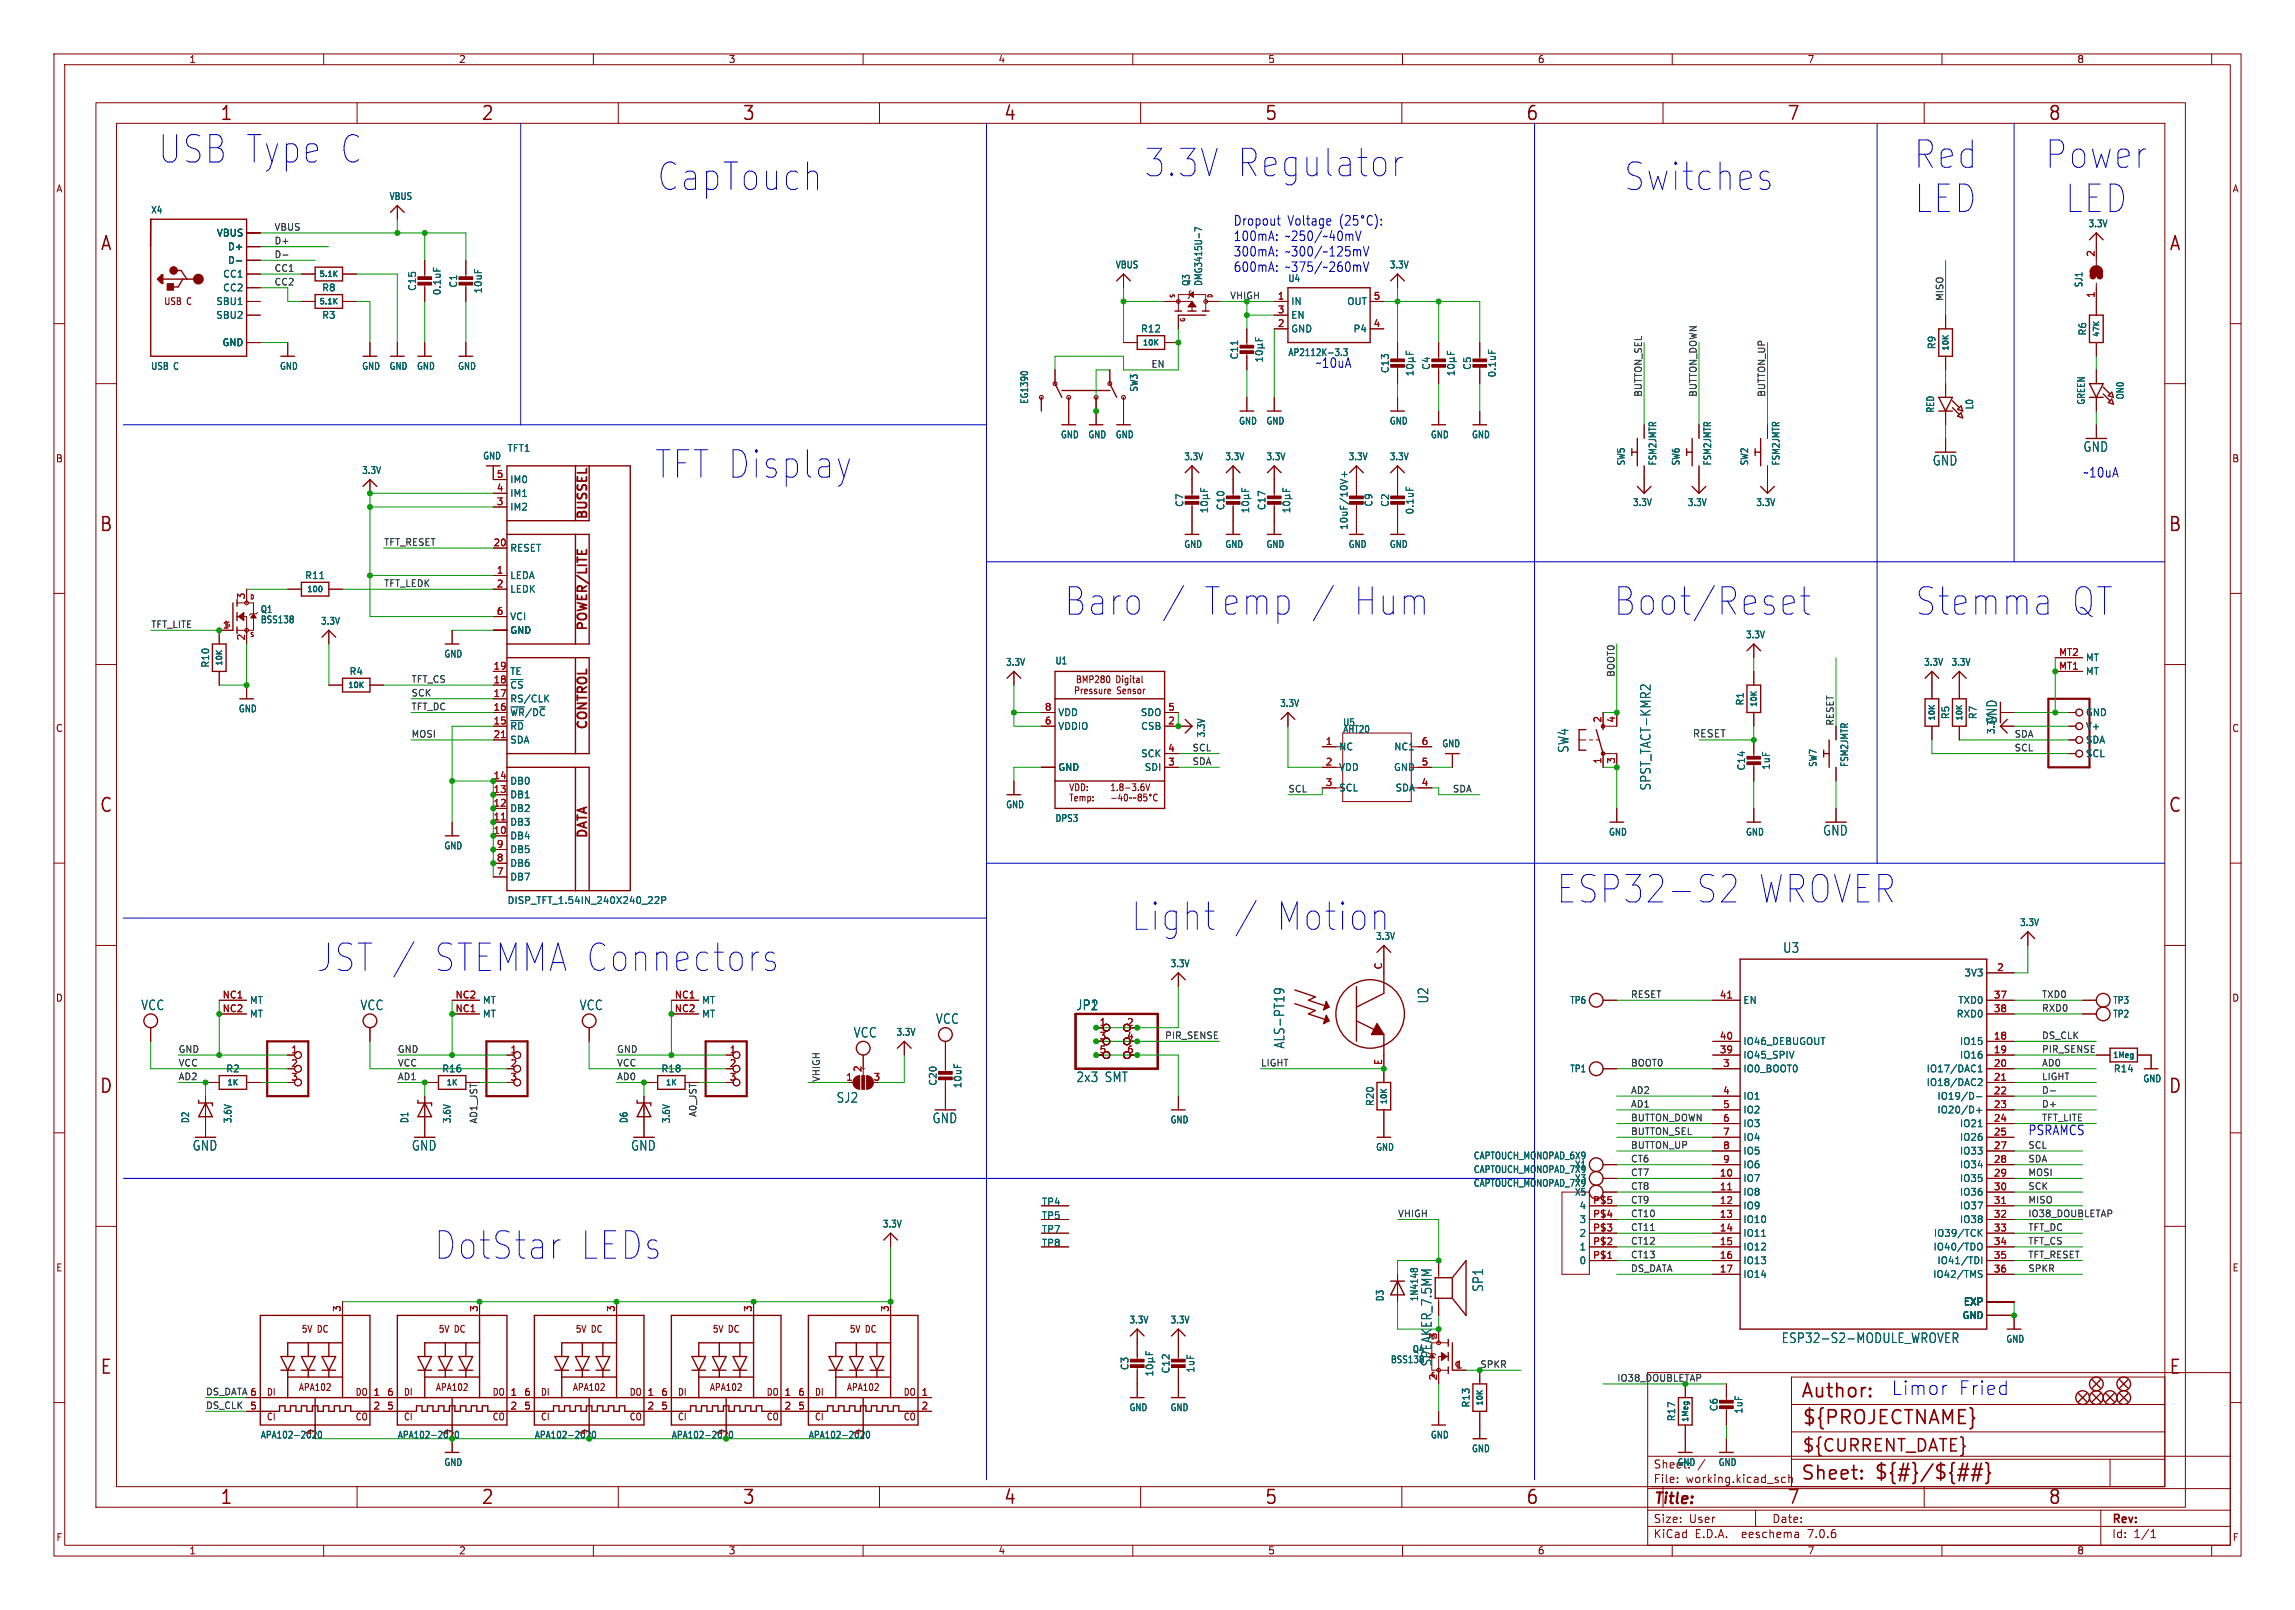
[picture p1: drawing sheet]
<svg xmlns="http://www.w3.org/2000/svg" width="425mm" height="298mm" viewBox="0 0 425 298" stroke-linecap="round" stroke-linejoin="round" font-family="sans-serif">
<defs><g id="words">
<g font-size="7.1" fill="#0000c2">
<text x="29.4" y="30.5">USB Type C</text>
<text x="121.9" y="35.5">CapTouch</text>
<text x="212.3" y="33">3.3V Regulator</text>
<text x="301.2" y="35.5">Switches</text>
<text x="354.9" y="31.5">Red</text>
<text x="379.3" y="31.5">Power</text>
<text x="355" y="39.6">LED</text>
<text x="383" y="39.6">LED</text>
<text x="121.5" y="88.9">TFT Display</text>
<text x="197.4" y="114.3">Baro</text>
<text x="222.5" y="114.3">Temp</text>
<text x="249.5" y="114.3">Hum</text>
<text x="299.3" y="114.3">Boot/Reset</text>
<text x="355.2" y="114.3">Stemma</text>
<text x="383.8" y="114.3">QT</text>
<text x="288.7" y="167.6">ESP32-S2</text>
<text x="325.7" y="167.6">WROVER</text>
<text x="209.8" y="172.7">Light</text>
<text x="235.9" y="172.7">Motion</text>
<text x="58.8" y="180.3">JST /</text>
<text x="79.8" y="180.3">STEMMA Connectors</text>
<text x="80.6" y="233.7">DotStar</text>
<text x="107.4" y="233.7">LEDs</text>
</g>
<g font-size="3.5" fill="#840000">
<text x="40.7" y="22.7">1</text>
<text x="89.1" y="22.7">2</text>
<text x="137.5" y="22.7">3</text>
<text x="186" y="22.7">4</text>
<text x="234.4" y="22.7">5</text>
<text x="282.8" y="22.7">6</text>
<text x="331.2" y="22.7">7</text>
<text x="379.6" y="22.7">8</text>
<text x="18.5" y="46.8">A</text>
<text x="402" y="46.8">A</text>
<text x="18.3" y="98.9">B</text>
<text x="401.9" y="98.9">B</text>
<text x="18.3" y="150.9">C</text>
<text x="401.9" y="150.9">C</text>
<text x="18.3" y="203">D</text>
<text x="401.9" y="203">D</text>
<text x="18.5" y="255.1">E</text>
<text x="402" y="255.1">E</text>
<text x="333.8" y="259.5">Author:</text>
<text x="334" y="264.5">${PROJECTNAME}</text>
<text x="333.8" y="274.7">Sheet:</text>
<text x="347.3" y="274.6">${#}/${##}</text>
<text x="40.7" y="279.2">1</text>
<text x="89.1" y="279.2">2</text>
<text x="137.5" y="279.2">3</text>
<text x="186" y="279.2">4</text>
<text x="234.4" y="279.2">5</text>
<text x="282.8" y="279.2">6</text>
<text x="331.2" y="279.2">7</text>
<text x="379.6" y="279.2">8</text>
</g>
<g font-size="3.5" fill="#0000c2">
<text x="350.5" y="258.8">Limor</text>
<text x="362.9" y="258.8">Fried</text>
</g>
<text font-size="3.2" fill="#840000" x="334" y="269.5">${CURRENT_DATE}</text>
<text font-size="2.8" fill="#840000" x="306.5" y="279.3">Title:</text>
<g font-size="2.5" fill="#0000c2">
<text x="228.6" y="42">Dropout</text>
<text x="238.7" y="42">Voltage</text>
<text x="228.6" y="44.8">100mA:</text>
<text x="228.6" y="47.7">300mA:</text>
<text x="238.3" y="44.8">~250/~40mV</text>
<text x="238.3" y="47.7">~300/~125mV</text>
<text x="228.6" y="50.6">600mA:</text>
<text x="238.3" y="50.6">~375/~260mV</text>
<text x="386.1" y="88.7">~10uA</text>
<text x="375.9" y="210.6">PSRAMCS</text>
</g>
<g font-size="2.5" fill="#006464">
<text x="243.8" y="68.3">~10uA</text>
<text x="386.1" y="84">GND</text>
<text x="358.2" y="86.5">GND</text>
<text x="370.4" y="134.4" transform="rotate(-90 370.4 134.4)">GND</text>
<text x="291" y="139.6" transform="rotate(-90 291 139.6)">SW4</text>
<text x="306.2" y="146.6" transform="rotate(-90 306.2 146.6)">SPST_TACT-KMR2</text>
<text x="337.9" y="155.1">GND</text>
<text x="330.5" y="176.8">U3</text>
<text x="26.1" y="187.5">VCC</text>
<text x="66.7" y="187.5">VCC</text>
<text x="107.4" y="187.5">VCC</text>
<text x="173.4" y="190">VCC</text>
<text x="199.4" y="187.5">JP1</text>
<text x="201.9" y="187.5">1</text>
<text x="265" y="186.1" transform="rotate(-90 265 186.1)">U2</text>
<text x="158.2" y="192.5">VCC</text>
<text x="238.3" y="194.5" transform="rotate(-90 238.3 194.5)">ALS-PT19</text>
<text x="199.4" y="200.8">2x3</text>
<text x="204.9" y="200.8">SMT</text>
<text x="155" y="204.6">SJ2</text>
<text x="172.8" y="208.4">GND</text>
<text x="35.6" y="213.5">GND</text>
<text x="76.3" y="213.5">GND</text>
<text x="116.9" y="213.5">GND</text>
<text x="275.1" y="239.5" transform="rotate(-90 275.1 239.5)">SP1</text>
<text x="330.2" y="249.2">ESP32-S2-MODULE_WROVER</text>
</g>
<text font-size="2.5" fill="#840000" x="265.6" y="253.4" transform="rotate(-90 265.6 253.4)">SPEAKER_7.5MM</text>
<g font-size="2.3" fill="#840000">
<text x="109.3" y="96.5" transform="rotate(-90 109.3 96.5)">BUSSEL</text>
<text x="109.3" y="117.2" transform="rotate(-90 109.3 117.2)">POWER/LITE</text>
<text x="109.3" y="135.5" transform="rotate(-90 109.3 135.5)">CONTROL</text>
<text x="109.3" y="155.6" transform="rotate(-90 109.3 155.6)">DATA</text>
</g>
<g font-size="2.1" fill="#840000">
<text x="306.5" y="275.1">File:</text>
<text x="306.5" y="272.4">Sheet:</text>
<text x="312.5" y="275.1">working.kicad_sch</text>
<text x="306.5" y="285.3">KiCad</text>
<text x="306.5" y="282.5">Size:</text>
<text x="313.1" y="282.5">User</text>
<text x="314.2" y="285.3">E.D.A.</text>
<text x="323.1" y="285.3">eeschema</text>
<text x="328.4" y="282.5">Date:</text>
<text x="335.4" y="285.3">7.0.6</text>
<text x="391.4" y="282.8">Rev:</text>
<text x="391.4" y="285.3">Id:</text>
<text x="395.5" y="285.3">1/1</text>
</g>
<text font-size="2.1" fill="#006464" x="314.7" y="272.4">/</text>
<text font-size="1.9" fill="#0f0f0f" x="313.7" y="136.8">RESET</text>
<g font-size="1.8" fill="#840000">
<text x="35" y="11.9">1</text>
<text x="85" y="11.9">2</text>
<text x="135" y="11.9">3</text>
<text x="185" y="11.9">4</text>
<text x="235" y="11.9">5</text>
<text x="285" y="11.9">6</text>
<text x="335" y="11.9">7</text>
<text x="385" y="11.9">8</text>
<text x="10.3" y="35.9">A</text>
<text x="413.8" y="35.9">A</text>
<text x="30.3" y="56.7">USB C</text>
<text x="10.3" y="85.9">B</text>
<text x="413.7" y="85.9">B</text>
<text x="10.3" y="135.9">C</text>
<text x="413.7" y="135.9">C</text>
<text x="198.1" y="148.8">Temp:</text>
<text x="198.1" y="146.9">VDD:</text>
<text x="205.7" y="146.9">1.8-3.6V</text>
<text x="10.3" y="185.9">D</text>
<text x="413.7" y="185.9">D</text>
<text x="10.3" y="235.9">E</text>
<text x="413.8" y="235.9">E</text>
<text x="55.8" y="247.2">5V DC</text>
<text x="81.2" y="247.2">5V DC</text>
<text x="106.6" y="247.2">5V DC</text>
<text x="132" y="247.2">5V DC</text>
<text x="157.4" y="247.2">5V DC</text>
<text x="49.4" y="263.5">CI</text>
<text x="49.4" y="258.9">DI</text>
<text x="55.3" y="258">APA102</text>
<text x="65.8" y="263.5">CO</text>
<text x="65.8" y="258.9">DO</text>
<text x="74.8" y="263.5">CI</text>
<text x="74.8" y="258.9">DI</text>
<text x="80.7" y="258">APA102</text>
<text x="91.2" y="263.5">CO</text>
<text x="91.2" y="258.9">DO</text>
<text x="100.2" y="263.5">CI</text>
<text x="100.2" y="258.9">DI</text>
<text x="106.1" y="258">APA102</text>
<text x="116.6" y="263.5">CO</text>
<text x="116.6" y="258.9">DO</text>
<text x="125.6" y="263.5">CI</text>
<text x="125.6" y="258.9">DI</text>
<text x="131.5" y="258">APA102</text>
<text x="142" y="263.5">CO</text>
<text x="142" y="258.9">DO</text>
<text x="151" y="263.5">CI</text>
<text x="151" y="258.9">DI</text>
<text x="156.9" y="258">APA102</text>
<text x="167.4" y="263.5">CO</text>
<text x="167.4" y="258.9">DO</text>
<text x="10.3" y="285.9">F</text>
<text x="413.8" y="285.9">F</text>
<text x="35" y="288.3">1</text>
<text x="85" y="288.3">2</text>
<text x="135" y="288.3">3</text>
<text x="185" y="288.3">4</text>
<text x="235" y="288.3">5</text>
<text x="285" y="288.3">6</text>
<text x="335" y="288.3">7</text>
<text x="385" y="288.3">8</text>
</g>
<g font-size="1.8" fill="#006464">
<text x="27.9" y="39.8">X4</text>
<text x="72.1" y="37.3">VBUS</text>
<text x="40.1" y="44">VBUS</text>
<text x="42.2" y="46.6">D+</text>
<text x="387.1" y="42.3">3.3V</text>
<text x="41.3" y="51.7">CC1</text>
<text x="42.2" y="49.1">D-</text>
<text x="84.9" y="53.4" transform="rotate(-90 84.9 53.4)">C1</text>
<text x="206.7" y="50">VBUS</text>
<text x="220.8" y="53.1" transform="rotate(-90 220.8 53.1)">Q3</text>
<text x="223.1" y="53.1" transform="rotate(-90 223.1 53.1)">DMG3415U-7</text>
<text x="238.7" y="52.5">U4</text>
<text x="257.5" y="50">3.3V</text>
<text x="386.2" y="53.4" transform="rotate(-90 386.2 53.4)">SJ1</text>
<text x="40" y="56.7">SBU1</text>
<text x="40" y="59.3">SBU2</text>
<text x="41.3" y="54.2">CC2</text>
<text x="59.6" y="54.2">R8</text>
<text x="59.6" y="59.3">R3</text>
<text x="77.3" y="54" transform="rotate(-90 77.3 54)">C15</text>
<text x="81.9" y="54.8" transform="rotate(-90 81.9 54.8)">0.1uF</text>
<text x="89.5" y="54.5" transform="rotate(-90 89.5 54.5)">10uF</text>
<text x="239.3" y="56.7">IN</text>
<text x="239.3" y="59.3">EN</text>
<text x="249.7" y="56.7">OUT</text>
<text x="41.1" y="64.4">GND</text>
<text x="211.4" y="61.8">R12</text>
<text x="239.3" y="61.8">GND</text>
<text x="250.8" y="61.8">P4</text>
<text x="359" y="64.8" transform="rotate(-90 359 64.8)">R9</text>
<text x="386.9" y="62.3" transform="rotate(-90 386.9 62.3)">R6</text>
<text x="27.9" y="68.7">USB C</text>
<text x="51.8" y="68.7">GND</text>
<text x="67" y="68.7">GND</text>
<text x="72.1" y="68.7">GND</text>
<text x="77.2" y="68.7">GND</text>
<text x="84.8" y="68.7">GND</text>
<text x="229.7" y="66.7" transform="rotate(-90 229.7 66.7)">C11</text>
<text x="238.7" y="66.2">AP2112K-3.3</text>
<text x="257.7" y="69.3" transform="rotate(-90 257.7 69.3)">C13</text>
<text x="265.3" y="68.7" transform="rotate(-90 265.3 68.7)">C4</text>
<text x="272.9" y="68.7" transform="rotate(-90 272.9 68.7)">C5</text>
<text x="277.5" y="70.1" transform="rotate(-90 277.5 70.1)">0.1uF</text>
<text x="190.8" y="75" transform="rotate(-90 190.8 75)">EG1390</text>
<text x="211.1" y="72.7" transform="rotate(-90 211.1 72.7)">SW3</text>
<text x="358.7" y="76.6" transform="rotate(-90 358.7 76.6)">RED</text>
<text x="366" y="76" transform="rotate(-90 366 76)">L0</text>
<text x="386.7" y="75.1" transform="rotate(-90 386.7 75.1)">GREEN</text>
<text x="393.9" y="74.2" transform="rotate(-90 393.9 74.2)">ON0</text>
<text x="94" y="84">TFT1</text>
<text x="196.6" y="81.4">GND</text>
<text x="201.6" y="81.4">GND</text>
<text x="206.7" y="81.4">GND</text>
<text x="229.6" y="78.9">GND</text>
<text x="234.7" y="78.9">GND</text>
<text x="257.5" y="78.9">GND</text>
<text x="265.2" y="81.4">GND</text>
<text x="272.8" y="81.4">GND</text>
<text x="67" y="88.1">3.3V</text>
<text x="89.5" y="85.4">GND</text>
<text x="94.5" y="89.8">IM0</text>
<text x="219.4" y="85.5">3.3V</text>
<text x="227" y="85.5">3.3V</text>
<text x="234.7" y="85.5">3.3V</text>
<text x="249.9" y="85.5">3.3V</text>
<text x="257.5" y="85.5">3.3V</text>
<text x="301.4" y="86.4" transform="rotate(-90 301.4 86.4)">SW5</text>
<text x="307.3" y="86.4" transform="rotate(-90 307.3 86.4)">FSM2JMTR</text>
<text x="311.6" y="86.4" transform="rotate(-90 311.6 86.4)">SW6</text>
<text x="317.4" y="86.4" transform="rotate(-90 317.4 86.4)">FSM2JMTR</text>
<text x="324.3" y="86.4" transform="rotate(-90 324.3 86.4)">SW2</text>
<text x="330.1" y="86.4" transform="rotate(-90 330.1 86.4)">FSM2JMTR</text>
<text x="94.5" y="94.8">IM2</text>
<text x="94.5" y="92.3">IM1</text>
<text x="219.6" y="94.1" transform="rotate(-90 219.6 94.1)">C7</text>
<text x="227.2" y="94.7" transform="rotate(-90 227.2 94.7)">C10</text>
<text x="234.8" y="94.7" transform="rotate(-90 234.8 94.7)">C17</text>
<text x="254.6" y="94" transform="rotate(-90 254.6 94)">C9</text>
<text x="257.7" y="94.1" transform="rotate(-90 257.7 94.1)">C2</text>
<text x="262.2" y="95.5" transform="rotate(-90 262.2 95.5)">0.1uF</text>
<text x="302.6" y="94">3.3V</text>
<text x="312.8" y="94">3.3V</text>
<text x="325.5" y="94">3.3V</text>
<text x="219.4" y="101.8">GND</text>
<text x="227" y="101.8">GND</text>
<text x="234.7" y="101.8">GND</text>
<text x="249.9" y="101.8">GND</text>
<text x="250" y="98.3" transform="rotate(-90 250 98.3)">10uF/10V+</text>
<text x="257.5" y="101.8">GND</text>
<text x="56.5" y="107.5">R11</text>
<text x="94.5" y="107.5">LEDA</text>
<text x="94.5" y="102.5">RESET</text>
<text x="48.2" y="113.8">Q1</text>
<text x="94.5" y="110.1">LEDK</text>
<text x="48.2" y="115.7">BSS138</text>
<text x="59.4" y="116">3.3V</text>
<text x="94.5" y="117.7">GND</text>
<text x="94.5" y="115.2">VCI</text>
<text x="323.6" y="118.5">3.3V</text>
<text x="39" y="123.9" transform="rotate(-90 39 123.9)">R10</text>
<text x="64.7" y="125.3">R4</text>
<text x="82.3" y="122.1">GND</text>
<text x="94.5" y="125.3">TE</text>
<text x="186.4" y="123.6">3.3V</text>
<text x="195.6" y="123.4">U1</text>
<text x="356.6" y="123.6">3.3V</text>
<text x="361.7" y="123.6">3.3V</text>
<text x="386.6" y="125.3">MT</text>
<text x="386.6" y="122.8">MT</text>
<text x="94.5" y="130.4">RS/CLK</text>
<text x="94.5" y="127.9">~{CS}</text>
<text x="237.2" y="131.2">3.3V</text>
<text x="323.4" y="130.9" transform="rotate(-90 323.4 130.9)">R1</text>
<text x="44.2" y="132.2">GND</text>
<text x="94.5" y="135.5">~{RD}</text>
<text x="94.5" y="132.9">~{WR}/D~{C}</text>
<text x="196.1" y="135.5">VDDIO</text>
<text x="196.1" y="132.9">VDD</text>
<text x="211.4" y="132.9">SDO</text>
<text x="211.4" y="135.5">CSB</text>
<text x="223.6" y="136.8" transform="rotate(-90 223.6 136.8)">3.3V</text>
<text x="248.9" y="134.8">U5</text>
<text x="248.9" y="136.1">AHT20</text>
<text x="361.5" y="133.4" transform="rotate(-90 361.5 133.4)">R5</text>
<text x="366.6" y="133.4" transform="rotate(-90 366.6 133.4)">R7</text>
<text x="370" y="136.2" transform="rotate(-90 370 136.2)">3.3V</text>
<text x="386.6" y="132.9">GND</text>
<text x="386.6" y="135.5">V+</text>
<text x="94.5" y="138">SDA</text>
<text x="196.1" y="143.1">GND</text>
<text x="211.4" y="140.6">SCK</text>
<text x="212.1" y="143.1">SDI</text>
<text x="248.2" y="139.3">NC</text>
<text x="248.2" y="143.1">VDD</text>
<text x="258.3" y="143.1">GND</text>
<text x="258.4" y="139.3">NC1</text>
<text x="267.3" y="138.7">GND</text>
<text x="323.7" y="142.9" transform="rotate(-90 323.7 142.9)">C14</text>
<text x="328.3" y="142.8" transform="rotate(-90 328.3 142.8)">1uF</text>
<text x="337" y="142.3" transform="rotate(-90 337 142.3)">SW7</text>
<text x="342.8" y="142.3" transform="rotate(-90 342.8 142.3)">FSM2JMTR</text>
<text x="386.6" y="138">SDA</text>
<text x="386.6" y="140.6">SCL</text>
<text x="94.5" y="148.2">DB1</text>
<text x="94.5" y="145.6">DB0</text>
<text x="248.2" y="146.9">SCL</text>
<text x="258.6" y="146.9">SDA</text>
<text x="94.5" y="155.8">DB4</text>
<text x="94.5" y="153.3">DB3</text>
<text x="94.5" y="150.7">DB2</text>
<text x="186.4" y="150">GND</text>
<text x="195.6" y="152.6">DPS3</text>
<text x="298.2" y="155.1">GND</text>
<text x="323.6" y="155.1">GND</text>
<text x="82.3" y="157.6">GND</text>
<text x="94.5" y="160.9">DB6</text>
<text x="94.5" y="158.3">DB5</text>
<text x="94" y="167.8">DISP_TFT_1.54IN_240X240_22P</text>
<text x="94.5" y="163.4">DB7</text>
<text x="374.4" y="171.9">3.3V</text>
<text x="216.9" y="179.5">3.3V</text>
<text x="255" y="174.4">3.3V</text>
<text x="364.1" y="181.2">3V3</text>
<text x="46.2" y="186.3">MT</text>
<text x="46.2" y="188.8">MT</text>
<text x="89.4" y="186.3">MT</text>
<text x="89.4" y="188.8">MT</text>
<text x="130" y="188.8">MT</text>
<text x="130" y="186.3">MT</text>
<text x="291" y="186.3">TP6</text>
<text x="323.1" y="186.3">EN</text>
<text x="362.6" y="188.8">RXD0</text>
<text x="362.9" y="186.3">TXD0</text>
<text x="391.6" y="186.3">TP3</text>
<text x="391.6" y="188.8">TP2</text>
<text x="166.1" y="192.2">3.3V</text>
<text x="323.1" y="196.4">IO45_SPIV</text>
<text x="323.1" y="193.9">IO46_DEBUGOUT</text>
<text x="363.2" y="193.9">IO15</text>
<text x="363.2" y="196.4">IO16</text>
<text x="41.8" y="199">R2</text>
<text x="81.9" y="199">R16</text>
<text x="122.5" y="199">R18</text>
<text x="173.8" y="201.4" transform="rotate(-90 173.8 201.4)">C20</text>
<text x="178.4" y="201.8" transform="rotate(-90 178.4 201.8)">10uF</text>
<text x="291" y="199">TP1</text>
<text x="323.1" y="199">IO0_BOOT0</text>
<text x="357.1" y="199">IO17/DAC1</text>
<text x="357.1" y="201.5">IO18/DAC2</text>
<text x="391.8" y="199">R14</text>
<text x="397.2" y="200.8">GND</text>
<text x="35.2" y="208.3" transform="rotate(-90 35.2 208.3)">D2</text>
<text x="43.1" y="208.3" transform="rotate(-90 43.1 208.3)">3.6V</text>
<text x="75.9" y="208.3" transform="rotate(-90 75.9 208.3)">D1</text>
<text x="83.8" y="208.3" transform="rotate(-90 83.8 208.3)">3.6V</text>
<text x="116.5" y="208.3" transform="rotate(-90 116.5 208.3)">D6</text>
<text x="124.4" y="208.3" transform="rotate(-90 124.4 208.3)">3.6V</text>
<text x="216.9" y="208.4">GND</text>
<text x="254.9" y="205.1" transform="rotate(-90 254.9 205.1)">R20</text>
<text x="323.1" y="204.1">IO1</text>
<text x="323.1" y="206.6">IO2</text>
<text x="323.1" y="209.1">IO3</text>
<text x="359.1" y="204.1">IO19/D-</text>
<text x="359.1" y="206.6">IO20/D+</text>
<text x="363.2" y="209.1">IO21</text>
<text x="255" y="213.5">GND</text>
<text x="273.1" y="215.1">CAPTOUCH_MONOPAD_6X9</text>
<text x="323.1" y="211.7">IO4</text>
<text x="323.1" y="214.2">IO5</text>
<text x="363.2" y="211.7">IO26</text>
<text x="363.2" y="214.2">IO33</text>
<text x="273.1" y="220.2">CAPTOUCH_MONOPAD_7X9</text>
<text x="273.1" y="217.7">CAPTOUCH_MONOPAD_7X9</text>
<text x="291.9" y="216.8">X1</text>
<text x="291.9" y="221.8">X5</text>
<text x="291.9" y="219.3">X3</text>
<text x="323.1" y="219.3">IO7</text>
<text x="323.1" y="221.8">IO8</text>
<text x="323.1" y="216.8">IO6</text>
<text x="363.2" y="216.8">IO34</text>
<text x="363.2" y="219.3">IO35</text>
<text x="363.2" y="221.8">IO36</text>
<text x="163.5" y="227.8">3.3V</text>
<text x="193" y="223.7">TP4</text>
<text x="193" y="226.2">TP5</text>
<text x="292.7" y="226.9">3</text>
<text x="292.7" y="224.4">4</text>
<text x="323.1" y="224.4">IO9</text>
<text x="323.1" y="226.9">IO10</text>
<text x="363.2" y="224.4">IO37</text>
<text x="363.2" y="226.9">IO38</text>
<text x="193" y="228.7">TP7</text>
<text x="193" y="231.3">TP8</text>
<text x="292.7" y="232">1</text>
<text x="292.7" y="229.5">2</text>
<text x="323.1" y="229.5">IO11</text>
<text x="323.1" y="232">IO12</text>
<text x="358.3" y="232">IO40/TDO</text>
<text x="358.4" y="229.5">IO39/TCK</text>
<text x="292.7" y="234.5">0</text>
<text x="323.1" y="234.5">IO13</text>
<text x="323.1" y="237.1">IO14</text>
<text x="358.3" y="237.1">IO42/TMS</text>
<text x="359.1" y="234.5">IO41/TDI</text>
<text x="209.3" y="245.5">3.3V</text>
<text x="216.9" y="245.5">3.3V</text>
<text x="256.7" y="241.3" transform="rotate(-90 256.7 241.3)">D3</text>
<text x="263.1" y="241.3" transform="rotate(-90 263.1 241.3)">1N4148</text>
<text x="363.7" y="244.7">GND</text>
<text x="364" y="242.2">EXP</text>
<text x="261.8" y="251">Q4</text>
<text x="371.8" y="249.1">GND</text>
<text x="209.4" y="254.1" transform="rotate(-90 209.4 254.1)">C3</text>
<text x="217" y="254.7" transform="rotate(-90 217 254.7)">C12</text>
<text x="221.6" y="254.6" transform="rotate(-90 221.6 254.6)">1uF</text>
<text x="257.7" y="252.9">BSS138</text>
<text x="209.3" y="261.8">GND</text>
<text x="216.9" y="261.8">GND</text>
<text x="272.6" y="261" transform="rotate(-90 272.6 261)">R13</text>
<text x="310.7" y="263.6" transform="rotate(-90 310.7 263.6)">R17</text>
<text x="318.6" y="261.7" transform="rotate(-90 318.6 261.7)">C6</text>
<text x="323.2" y="262.2" transform="rotate(-90 323.2 262.2)">1uF</text>
<text x="48.2" y="266.9">APA102-2020</text>
<text x="73.6" y="266.9">APA102-2020</text>
<text x="99" y="266.9">APA102-2020</text>
<text x="124.4" y="266.9">APA102-2020</text>
<text x="149.8" y="266.9">APA102-2020</text>
<text x="265.2" y="266.9">GND</text>
<text x="272.8" y="269.4">GND</text>
<text x="82.3" y="271.9">GND</text>
<text x="310.9" y="271.9">GND</text>
<text x="318.5" y="271.9">GND</text>
</g>
<g font-size="1.8" fill="#a90000">
<text x="388.4" y="47.7" transform="rotate(-90 388.4 47.7)">2</text>
<text x="236.8" y="55.6">1</text>
<text x="236.8" y="58.2">3</text>
<text x="254.6" y="55.6">5</text>
<text x="388.4" y="55.3" transform="rotate(-90 388.4 55.3)">1</text>
<text x="236.8" y="60.7">2</text>
<text x="254.6" y="60.7">4</text>
<text x="92" y="88.6">5</text>
<text x="92" y="93.7">3</text>
<text x="92" y="91.2">4</text>
<text x="91.4" y="101.3">20</text>
<text x="92" y="106.4">1</text>
<text x="45.5" y="111.2" transform="rotate(-90 45.5 111.2)">3</text>
<text x="92" y="109">2</text>
<text x="41.2" y="116.6">1</text>
<text x="45.5" y="118.8" transform="rotate(-90 45.5 118.8)">2</text>
<text x="92" y="114">6</text>
<text x="91.4" y="124.2">19</text>
<text x="381.6" y="124.2">MT1</text>
<text x="381.6" y="121.7">MT2</text>
<text x="91.4" y="131.8">16</text>
<text x="91.4" y="129.3">17</text>
<text x="91.4" y="126.7">18</text>
<text x="193.6" y="131.8">8</text>
<text x="216.5" y="131.8">5</text>
<text x="91.4" y="134.4">15</text>
<text x="91.4" y="136.9">21</text>
<text x="193.6" y="134.4">6</text>
<text x="216.5" y="134.4">2</text>
<text x="296.9" y="134.1" transform="rotate(-90 296.9 134.1)">2</text>
<text x="299.5" y="134.1" transform="rotate(-90 299.5 134.1)">4</text>
<text x="216.5" y="142">3</text>
<text x="216.5" y="139.4">4</text>
<text x="245.7" y="138.2">1</text>
<text x="245.7" y="142">2</text>
<text x="263.5" y="142">5</text>
<text x="263.5" y="138.2">6</text>
<text x="296.9" y="141.7" transform="rotate(-90 296.9 141.7)">1</text>
<text x="299.5" y="141.7" transform="rotate(-90 299.5 141.7)">3</text>
<text x="91.4" y="149.6">12</text>
<text x="91.4" y="147.1">13</text>
<text x="91.4" y="144.5">14</text>
<text x="245.7" y="145.8">3</text>
<text x="263.5" y="145.8">4</text>
<text x="91.4" y="154.7">10</text>
<text x="91.4" y="152.1">11</text>
<text x="92" y="159.8">8</text>
<text x="92" y="157.2">9</text>
<text x="92" y="162.3">7</text>
<text x="256.3" y="179.8" transform="rotate(-90 256.3 179.8)">C</text>
<text x="41.2" y="185.2">NC1</text>
<text x="84.4" y="185.2">NC2</text>
<text x="125" y="185.2">NC1</text>
<text x="318.7" y="185.2">41</text>
<text x="369.5" y="185.2">37</text>
<text x="370.1" y="180.1">2</text>
<text x="41.2" y="187.7">NC2</text>
<text x="84.4" y="187.7">NC1</text>
<text x="125" y="187.7">NC2</text>
<text x="203.8" y="190.2">1</text>
<text x="208.8" y="190.2">2</text>
<text x="369.5" y="187.7">38</text>
<text x="53.9" y="195.3">1</text>
<text x="53.9" y="197.9">2</text>
<text x="94.5" y="195.3">1</text>
<text x="94.5" y="197.9">2</text>
<text x="135.2" y="195.3">1</text>
<text x="135.2" y="197.9">2</text>
<text x="203.8" y="192.8">3</text>
<text x="203.8" y="195.3">5</text>
<text x="208.8" y="192.8">4</text>
<text x="208.8" y="195.3">6</text>
<text x="256.3" y="197.5" transform="rotate(-90 256.3 197.5)">E</text>
<text x="318.7" y="195.3">39</text>
<text x="318.7" y="192.8">40</text>
<text x="319.3" y="197.9">3</text>
<text x="369.5" y="192.8">18</text>
<text x="369.5" y="195.3">19</text>
<text x="369.5" y="197.9">20</text>
<text x="53.9" y="200.4">3</text>
<text x="94.5" y="200.4">3</text>
<text x="135.2" y="200.4">3</text>
<text x="156.8" y="200.4">1</text>
<text x="159.8" y="198.8" transform="rotate(-90 159.8 198.8)">2</text>
<text x="161.9" y="200.4">3</text>
<text x="319.3" y="202.9">4</text>
<text x="369.5" y="200.4">21</text>
<text x="369.5" y="202.9">22</text>
<text x="319.3" y="205.5">5</text>
<text x="319.3" y="208">6</text>
<text x="369.5" y="205.5">23</text>
<text x="369.5" y="208">24</text>
<text x="319.3" y="210.6">7</text>
<text x="319.3" y="213.1">8</text>
<text x="319.3" y="215.6">9</text>
<text x="369.5" y="210.6">25</text>
<text x="369.5" y="213.1">27</text>
<text x="369.5" y="215.6">28</text>
<text x="318.7" y="218.2">10</text>
<text x="318.7" y="220.7">11</text>
<text x="369.5" y="218.2">29</text>
<text x="369.5" y="220.7">30</text>
<text x="295.2" y="225.8">P$4</text>
<text x="295.2" y="223.3">P$5</text>
<text x="318.7" y="223.3">12</text>
<text x="318.7" y="225.8">13</text>
<text x="369.5" y="223.3">31</text>
<text x="369.5" y="225.8">32</text>
<text x="295.2" y="233.4">P$1</text>
<text x="295.2" y="230.9">P$2</text>
<text x="295.2" y="228.3">P$3</text>
<text x="318.7" y="228.3">14</text>
<text x="318.7" y="230.9">15</text>
<text x="318.7" y="233.4">16</text>
<text x="369.5" y="228.3">33</text>
<text x="369.5" y="230.9">34</text>
<text x="369.5" y="233.4">35</text>
<text x="318.7" y="236">17</text>
<text x="369.5" y="236">36</text>
<text x="63.2" y="243.3" transform="rotate(-90 63.2 243.3)">3</text>
<text x="88.6" y="243.3" transform="rotate(-90 88.6 243.3)">3</text>
<text x="114" y="243.3" transform="rotate(-90 114 243.3)">3</text>
<text x="139.4" y="243.3" transform="rotate(-90 139.4 243.3)">3</text>
<text x="164.8" y="243.3" transform="rotate(-90 164.8 243.3)">3</text>
<text x="266.4" y="248.4" transform="rotate(-90 266.4 248.4)">3</text>
<text x="266.4" y="256" transform="rotate(-90 266.4 256)">2</text>
<text x="269.8" y="253.7">1</text>
<text x="46.3" y="261.4">5</text>
<text x="46.3" y="258.8">6</text>
<text x="69.1" y="258.8">1</text>
<text x="69.1" y="261.4">2</text>
<text x="71.7" y="261.4">5</text>
<text x="71.7" y="258.8">6</text>
<text x="94.5" y="258.8">1</text>
<text x="94.5" y="261.4">2</text>
<text x="97.1" y="261.4">5</text>
<text x="97.1" y="258.8">6</text>
<text x="119.9" y="258.8">1</text>
<text x="119.9" y="261.4">2</text>
<text x="122.5" y="261.4">5</text>
<text x="122.5" y="258.8">6</text>
<text x="145.3" y="258.8">1</text>
<text x="145.3" y="261.4">2</text>
<text x="147.9" y="261.4">5</text>
<text x="147.9" y="258.8">6</text>
<text x="170.7" y="258.8">1</text>
<text x="170.7" y="261.4">2</text>
<text x="58.2" y="266.1" transform="rotate(-90 58.2 266.1)">4</text>
<text x="83.6" y="266.1" transform="rotate(-90 83.6 266.1)">4</text>
<text x="109" y="266.1" transform="rotate(-90 109 266.1)">4</text>
<text x="134.4" y="266.1" transform="rotate(-90 134.4 266.1)">4</text>
<text x="159.8" y="266.1" transform="rotate(-90 159.8 266.1)">4</text>
</g>
<g font-size="1.7" fill="#0f0f0f">
<text x="50.8" y="45.4">D+</text>
<text x="50.8" y="47.9">D-</text>
<text x="50.8" y="42.8">VBUS</text>
<text x="50.8" y="50.5">CC1</text>
<text x="50.8" y="53">CC2</text>
<text x="228" y="55.5">VHIGH</text>
<text x="360.3" y="55.9" transform="rotate(-90 360.3 55.9)">MISO</text>
<text x="213.4" y="68.2">EN</text>
<text x="304.5" y="73.7" transform="rotate(-90 304.5 73.7)">BUTTON_SEL</text>
<text x="314.6" y="73.7" transform="rotate(-90 314.6 73.7)">BUTTON_DOWN</text>
<text x="327.3" y="73.7" transform="rotate(-90 327.3 73.7)">BUTTON_UP</text>
<text x="71.1" y="101.3">TFT_RESET</text>
<text x="71.1" y="108.9">TFT_LEDK</text>
<text x="27.9" y="116.5">TFT_LITE</text>
<text x="299.4" y="125.6" transform="rotate(-90 299.4 125.6)">BOOT0</text>
<text x="76.2" y="129.2">SCK</text>
<text x="76.2" y="131.7">TFT_DC</text>
<text x="76.2" y="126.7">TFT_CS</text>
<text x="76.2" y="136.8">MOSI</text>
<text x="340" y="134.6" transform="rotate(-90 340 134.6)">RESET</text>
<text x="373.4" y="136.8">SDA</text>
<text x="221" y="139.4">SCL</text>
<text x="221" y="141.9">SDA</text>
<text x="373.4" y="139.4">SCL</text>
<text x="238.8" y="147">SCL</text>
<text x="269.2" y="147">SDA</text>
<text x="302.3" y="185.1">RESET</text>
<text x="378.5" y="185.1">TXD0</text>
<text x="378.5" y="187.6">RXD0</text>
<text x="33" y="197.8">VCC</text>
<text x="33" y="195.2">GND</text>
<text x="73.7" y="195.2">GND</text>
<text x="73.7" y="197.8">VCC</text>
<text x="114.3" y="195.2">GND</text>
<text x="114.3" y="197.8">VCC</text>
<text x="215.9" y="192.7">PIR_SENSE</text>
<text x="233.7" y="197.8">LIGHT</text>
<text x="302.3" y="197.8">BOOT0</text>
<text x="378.5" y="197.8">AD0</text>
<text x="378.5" y="192.7">DS_CLK</text>
<text x="378.5" y="195.2">PIR_SENSE</text>
<text x="33" y="200.3">AD2</text>
<text x="73.7" y="200.3">AD1</text>
<text x="114.3" y="200.3">AD0</text>
<text x="152.1" y="200.7" transform="rotate(-90 152.1 200.7)">VHIGH</text>
<text x="302.3" y="202.9">AD2</text>
<text x="378.5" y="200.3">LIGHT</text>
<text x="378.5" y="202.9">D-</text>
<text x="88.6" y="208.4" transform="rotate(-90 88.6 208.4)">AD1_JST</text>
<text x="129.2" y="207.2" transform="rotate(-90 129.2 207.2)">A0_JST</text>
<text x="302.3" y="207.9">BUTTON_DOWN</text>
<text x="302.3" y="205.4">AD1</text>
<text x="378.5" y="205.4">D+</text>
<text x="302.3" y="215.6">CT6</text>
<text x="302.3" y="210.5">BUTTON_SEL</text>
<text x="302.3" y="213">BUTTON_UP</text>
<text x="375.9" y="213">SCL</text>
<text x="375.9" y="215.6">SDA</text>
<text x="302.3" y="218.1">CT7</text>
<text x="302.3" y="220.6">CT8</text>
<text x="375.9" y="218.1">MOSI</text>
<text x="375.9" y="220.6">SCK</text>
<text x="259.1" y="225.7">VHIGH</text>
<text x="302.3" y="225.7">CT10</text>
<text x="302.3" y="223.2">CT9</text>
<text x="375.9" y="225.7">IO38_DOUBLETAP</text>
<text x="375.9" y="223.2">MISO</text>
<text x="302.3" y="233.3">CT13</text>
<text x="302.3" y="230.8">CT12</text>
<text x="302.3" y="228.3">CT11</text>
<text x="375.9" y="230.8">TFT_CS</text>
<text x="375.9" y="228.3">TFT_DC</text>
<text x="375.9" y="233.3">TFT_RESET</text>
<text x="302.3" y="235.9">DS_DATA</text>
<text x="375.9" y="235.9">SPKR</text>
<text x="274.3" y="253.7">SPKR</text>
<text x="38.1" y="258.7">DS_DATA6</text>
<text x="38.1" y="261.3">DS_CLK</text>
</g>
<text font-size="1.7" fill="#0000c2" x="378.5" y="207.9">TFT_LITE</text>
<text font-size="1.7" fill="#009600" x="299.7" y="256.2">IO38_DOUBLETAP</text>
<g font-size="1.4" fill="#006464">
<text x="59" y="51.6">5.1K</text>
<text x="59" y="56.7">5.1K</text>
<text x="211.7" y="64.3">10K</text>
<text x="361.5" y="65.2" transform="rotate(-90 361.5 65.2)">10K</text>
<text x="389.4" y="62.6" transform="rotate(-90 389.4 62.6)">47K</text>
<text x="56.8" y="110">100</text>
<text x="41.5" y="123.6" transform="rotate(-90 41.5 123.6)">10K</text>
<text x="64.4" y="127.8">10K</text>
<text x="325.9" y="131.2" transform="rotate(-90 325.9 131.2)">10K</text>
<text x="359" y="133.8" transform="rotate(-90 359 133.8)">10K</text>
<text x="364" y="133.8" transform="rotate(-90 364 133.8)">10K</text>
<text x="391.5" y="196.4">1Meg</text>
<text x="42" y="201.5">1K</text>
<text x="82.6" y="201.5">1K</text>
<text x="123.3" y="201.5">1K</text>
<text x="257.4" y="204.9" transform="rotate(-90 257.4 204.9)">10K</text>
<text x="275.1" y="260.8" transform="rotate(-90 275.1 260.8)">10K</text>
<text x="313.2" y="263.8" transform="rotate(-90 313.2 263.8)">1Meg</text>
</g>
<g font-size="1.1" fill="#840000">
<text x="218" y="55.3" transform="rotate(-90 218 55.3)">S</text>
<text x="219.9" y="59.8" transform="rotate(-90 219.9 59.8)">G</text>
<text x="225" y="55.3" transform="rotate(-90 225 55.3)">D</text>
<text x="46.3" y="111.3">D</text>
<text x="46.3" y="118.3">S</text>
</g>
<g font-size="1.1" fill="#a90000">
<text x="41.8" y="116.4">G</text>
<text x="265.2" y="248.5">D</text>
<text x="265.2" y="255.5">S</text>
<text x="269.6" y="253.6">G</text>
</g>
</g></defs>
<g fill="none" stroke="#840000" stroke-width=".19">
<path d="M10 10h405.5v278.4h-405.5zM12 12h401.5v274.4h-401.5zM17.8 19.1h387.3v260.3h-387.3zM60 10v2M66.2 19.1v3.8M110 10v2M114.6 19.1v3.8M160 10v2M163 19.1v3.8M210 10v2M211.5 19.1v3.8M259.9 19.1v3.8"/>
<path d="M260 10v2M308.3 19.1v3.8M310 10v2M356.7 19.1v3.8M360 10v2M410 10v2M21.6 22.9h379.7v252.7h-379.7zM73.7 38.1v2.5M10 60h2M45.7 55.9h2.6M45.7 58.4h2.6M45.7 50.8h2.6"/>
<path d="M45.7 43.2h2.6M45.7 45.7h2.6M45.7 48.3h2.6M45.7 53.3h2.6M55.9 55.9h2.5M55.9 50.8h2.5M63.5 55.9h2.5M63.5 50.8h2.5M78.7 48.3v3.3M78.7 52.6v3.3M86.4 48.3v3.3M86.4 52.6v3.3"/>
<path d="M208.3 50.8v2.5M215.9 55.9h5.1v1.8M218.4 57.7v-3.1h5.1v3.1M218.4 58.4v2.6M220.7 53.8l-.2 .3v1l-.3 .3M223.5 55.9h2.6M236.2 55.9h2.6M236.2 58.4h2.6M254 55.9h2.5M259.1 50.8v2.5M360.7 58.4v2.6M388.6 43.2v5.9"/>
<path d="M388.6 52.5v5.9M413.5 60h2M17.8 71.1h3.8M45.7 63.5h2.6M53.3 63.5v2.5M68.6 63.5v2.5M73.7 63.5v2.5M78.7 63.5v2.5M86.4 63.5v2.5M193 73.7v2.5M195.6 68.6v2.5M198.1 73.7v5"/>
<path d="M203.2 73.7v5M205.7 68.6v2.5M208.3 73.7v5M208.3 63.5h2.5M215.9 63.5h2.5M231.1 61v3.3M231.1 65.3v3.3M231.1 73.7v2.5M236.2 73.7v2.5M236.2 61h2.6M254 61h2.5M259.1 63.5v3.3"/>
<path d="M259.1 67.8v3.3M259.1 73.7v2.5M266.7 63.5v3.3M266.7 67.8v3.3M266.7 76.2v2.5M274.3 63.5v3.3M274.3 67.8v3.3M274.3 76.2v2.5M304.8 78.7v2.6M315 78.7v2.6M327.7 78.7v2.6M360.7 66v2.6"/>
<path d="M360.7 71.1v2.6M360.7 76.2v2.5M388.6 63.5v2.5M388.6 68.6v2.5M388.6 73.7v2.5M388.6 78.7v2.6M401.3 71.1h3.8M68.6 88.9v2.5M91.4 86.4v2.5h2.6M91.4 94h2.6M91.4 91.4h2.6M221 86.4v5.8"/>
<path d="M221 93.2v5.9M228.6 86.4v5.8M228.6 93.2v5.9M236.2 86.4v5.8M236.2 93.2v5.9M251.5 86.4v5.8M251.5 93.2v5.9M259.1 86.4v5.8M259.1 93.2v5.9M304.8 86.4v5M315 86.4v5M327.7 86.4v5"/>
<path d="M360.7 81.3v2.5M10 110h2M43.2 116.8h-2.6v2.6M43.9 114.3h1.8v5.1M43.9 111.8h3.1v5h-3.1M45.7 109.2v2.6M47.8 113.5l-.3 .3h-1l-.3 .2M53.3 109.2h2.6M61 116.8v2.6M61 109.2h2.5M83.8 116.8v2.6M91.4 109.2h2.6"/>
<path d="M91.4 114.3h2.6M91.4 116.8h2.6M91.4 106.7h2.6M91.4 101.6h2.6M325.1 119.4v2.5M413.5 110h2M17.8 123.2h3.8M40.6 124.5v2.5M45.7 127v2.5M61 127h2.5M68.6 127h2.5M91.4 127h2.6"/>
<path d="M91.4 134.6h2.6M91.4 132.1h2.6M91.4 137.2h2.6M91.4 124.5h2.6M91.4 129.5h2.6M188 124.5v2.5M193 134.6h2.6M193 132.1h2.6M199.4 128l.5-.1 .1-.1-.1-.4-.5-.1v1.3M199.7 125.3h.4l.2 .2-.2 .4 .2 .1v.3l-.2 .3h-.4zM199.7 125.9h.4M200.4 127.8v.8"/>
<path d="M200.8 127.8l-.4 .2M200.8 126.6v-1.3l.4 .9 .3-.9v1.3M201.1 128.2l.5-.1-.1-.3h-.3l-.1 .1v.6h.4M202 126l.6-.1 .1-.2-.1-.4h-.6v1.3M202.4 127.8h-.3l-.1 .1v.2l.4 .1v.3h-.4M203.1 125.4l.4-.1 .2 .3-.7 1h.7M203.3 127.8h-.3l-.1 .1v.2l.4 .1v.3h-.4M203.8 127.8v.7l.3 .1 .1-.1M204.2 127.8v.8M204.3 125.8l-.2 .3v.3l.2 .2 .3-.1 .1-.2v-.3l-.2-.2M204.3 125.8l-.2-.2 .2-.3h.2l.2 .2-.2 .3M204.3 125.8h.2"/>
<path d="M204.8 127.8v.8M205.1 127.8l-.3 .2M205.3 125.3h.1a.72 .72 0 0 1 0 1.3 .94 .94 0 0 1-.1-1.3zM205.4 128.2l.5-.1-.1-.3h-.3l-.1 .1v.6h.4M207 125.3a.64 .64 0 0 1 .6 .6 .64 .64 0 0 1-.6 .7zM207.7 127.4l-.4-.1-.2 .3 .1 .3 .5 .2v.4l-.2 .1-.4-.1M208.1 125.3v.1M208.1 125.7v.9M208.2 128.2l.5-.1-.1-.3h-.3l-.1 .1v.6h.4M209.1 125.8l-.3-.1-.2 .3 .1 .5h.4M209.1 125.7v1l-.2 .3-.3-.1M209.1 127.9l.2-.1h.2l.1 .8"/>
<path d="M209.1 127.8v.8M209.6 125.3v.1M209.6 125.7v.9M210 125.7h.4M210.1 125.3v1.1l.3 .2M210.5 127.8h-.3l-.1 .1v.2l.4 .1v.3h-.4M210.7 125.8h.4l.1 .8M211 127.8h.3l.2 .2v.4l-.2 .2-.3-.1-.1-.1zM211.2 126l-.4 .1-.1 .2 .1 .3 .4-.1M211.7 125.3v1.1l.2 .2M212 127.8v.8M212.3 127.8l-.3 .2"/>
<path d="M215.9 134.6h5.1M215.9 139.7h2.5M215.9 132.1h2.5M238.8 132.1v2.5M245.1 138.4h3.8M248.9 135.9h12.7v12.7h-12.7zM261.6 138.4h3.8M269.2 139.7v2.5M292.7 137.2h1.3M294.6 137.2h.7M295.9 137.2h.6M297.2 132.1v2.5h2.5v-2.5"/>
<path d="M325.1 124.5v2.5M325.1 132.1v2.5M325.1 137.2v3.3M340.4 134.6v2.6M358.1 124.5v5M358.1 134.6v2.6M363.2 124.5v5M363.2 134.6v2.6M370.8 134.6h2.6M370.8 132.1h2.6M381 124.5h5.1M381 121.9h5.1"/>
<path d="M383.5 134.6h1.3M383.5 139.7h1.3M383.5 132.1h1.3M383.5 137.2h1.3M401.3 123.2h3.8M10 160h2M83.8 152.4v2.5M91.4 154.9h2.6M91.4 152.4h2.6M91.4 149.9h2.6M91.4 147.3h2.6M91.4 144.8h2.6"/>
<path d="M91.4 157.5h2.6M188 144.8v2.5M193 142.2h2.6M206.1 148h.8M207.6 147.1l-.2 1h.6M207.9 147.6v.9M208.5 147.4l-.1 .6 .3 .5 .3-.3v-.8M209.8 147.9l-.5 .1M210.6 147.9l-.5 .1M211 147.4l.2 .3M211.2 147.7l-.2 .3v.2l.2 .3 .3-.1 .1-.2v-.2l-.2-.3M211.2 147.7h.2"/>
<path d="M211.6 147.4l-.2 .3M211.8 145.3h.2M211.9 145.8l.2 .2v.3l-.2 .3M212.4 145.3l.4 1.3 .3-1.3M212.6 147.2h-.5l-.1 .6 .2-.1h.3l.1 .7-.2 .1-.4-.1M214.5 147.3a.62 .62 0 0 0-.7 .5 .62 .62 0 0 0 .4 .7l.3-.1M215.9 142.2h2.5M245.1 142.2h2.5M245.1 146.1h2.5M261.6 142.2h3.8M261.6 146.1h3.8M297.2 142.2v-2.5h2.5v2.5"/>
<path d="M299.7 149.9v2.5M325.1 141.5v3.3M325.1 149.9v2.5M340.4 142.2v2.6M340.4 149.9v2.5M413.5 160h2M17.8 175.3h3.8M91.4 162.6h2.6M91.4 160h2.6M256.5 175.3v5M375.9 172.7v2.6M401.3 175.3h3.8"/>
<path d="M27.9 190.5v2.5M40.6 185.4h5.1M40.6 188h5.1M53.3 195.6h1.3M68.6 190.5v2.5M83.8 185.4h5.1M83.8 188h5.1M94 195.6h1.2M109.2 190.5v2.5M124.5 185.4h5M124.5 188h5M134.6 195.6h1.3"/>
<path d="M160 195.6v4.7M167.6 193v2.6M175.3 193v5.9M175.3 199.9v5.8M203.2 190.5h1.3M203.2 193h1.3M203.2 195.6h1.3M209.5 190.5h1.3M209.5 193h1.3M209.5 195.6h1.3M218.4 180.3v2.6M256.5 195.6v5.1"/>
<path d="M297.2 185.4h2.5M297.2 198.1h2.5M317.5 193h5.1M317.5 195.6h5.1M317.5 185.4h5.1M317.5 198.1h5.1M368.3 193h5.1M368.3 195.6h5.1M368.3 185.4h5.1M368.3 198.1h5.1M368.3 188h5.1M368.3 180.3h5.1"/>
<path d="M386.1 185.4h2.5M386.1 188h2.5M388.6 195.6h2.6M396.2 195.6h2.6v2.5M10 210h2M38.1 200.7h2.5M38.1 203.2v7.6M45.7 200.7h2.6M53.3 200.7h1.3M78.7 200.7h2.6M78.7 203.2v7.6M86.4 200.7h2.5"/>
<path d="M94 200.7h1.2M119.4 200.7h2.5M119.4 203.2v7.6M127 200.7h2.5M134.6 200.7h1.3M157.5 200.7h.9M218.4 203.2v2.5M256.5 205.7v5.1M297.2 215.9h2.5M297.2 218.4h2.5M317.5 215.9h5.1M317.5 218.4h5.1"/>
<path d="M317.5 203.2h5.1M317.5 205.7h5.1M317.5 208.3h5.1M317.5 210.8h5.1M317.5 213.4h5.1M368.3 200.7h5.1M368.3 215.9h5.1M368.3 218.4h5.1M368.3 203.2h5.1M368.3 205.7h5.1M368.3 208.3h5.1M368.3 210.8h5.1"/>
<path d="M368.3 213.4h5.1M413.5 210h2M17.8 227.3h3.8M165.1 228.6v2.5M193 228.6h5.1M193 223.5h5.1M193 231.1h5.1M193 226.1h5.1M259.1 236.2v5.1M266.7 233.7v2.5M289.6 221h5v15.2h-5zM294.6 228.6h5.1"/>
<path d="M294.6 223.5h5.1M294.6 231.1h5.1M294.6 226.1h5.1M294.6 233.7h5.1M297.2 221h2.5M317.5 228.6h5.1M317.5 223.5h5.1M317.5 231.1h5.1M317.5 226.1h5.1M317.5 221h5.1M317.5 233.7h5.1M317.5 236.2h5.1"/>
<path d="M368.3 228.6h5.1M368.3 223.5h5.1M368.3 231.1h5.1M368.3 226.1h5.1M368.3 221h5.1M368.3 233.7h5.1M368.3 236.2h5.1M401.3 227.3h3.8M10 260h2M45.7 259.1h2.6M63.5 241.3v2.5M68.6 259.1h5.1"/>
<path d="M88.9 241.3v2.5M94 259.1h5.1M114.3 241.3v2.5M119.4 259.1h5.1M139.7 241.3v2.5M144.8 259.1h5.1M165.1 241.3v2.5M170.2 259.1h2.5M210.8 246.4v5.8M210.8 253.2v5.9M218.4 246.4v5.8M218.4 253.2v5.9"/>
<path d="M265.4 248.9h3.1M266.7 251.5h1.8M268.5 254h-1.8v2.5M269.2 254h2.6M274.3 254v2.5M305.5 254.5h108v31.9h-108zM312.4 256.5v2.6M320 256.5v3.3M368.3 243.8h5.1v2.6M368.3 241.3h5.1M401.3 255.3h-69.2v20.3M413.5 260h2"/>
<path d="M45.7 261.6h2.6M58.4 264.2v2.5M66.2 275.6v3.8M68.6 261.6h5.1M83.8 264.2v5M94 261.6h5.1M109.2 264.2v2.5M114.6 275.6v3.8M119.4 261.6h5.1M134.6 264.2v2.5M144.8 261.6h5.1M160 264.2v2.5"/>
<path d="M163 275.6v3.8M170.2 261.6h2.5M211.5 275.6v3.8M259.9 275.6v3.8M266.7 261.6v2.6M274.3 261.6v5.1M305.5 280h108M305.5 275.9h108M305.5 269.9h108M308.3 275.6v3.8M311 274.7v.1M311 273.9v.2"/>
<path d="M312.4 264.2v5M316 270.6l-1.2 1.9M320 260.9v3.3M320 266.7v2.5M325.5 280v3M331 273.9l-.4-.1-.3 .3v.5l.1 .2h.6M331.6 274l.2-.2 .4 .1 .1 .9M331.6 273.3v1.5M332.1 265.4h69.2M332.1 260.4h69.2M332.1 270.5h69.2M356.7 275.6v3.8"/>
<path d="M389.5 280v6.4M391.2 270.5v5.1M60 286.4v2M110 286.4v2M160 286.4v2M210 286.4v2M260 286.4v2M305.5 283h108M310 286.4v2M333.3 284.1l.1 .9M333.4 285h-.1M333.4 284.4l-.1 .1"/>
<path d="M360 286.4v2M398.8 285h.8M398.8 284l.4-.5v1.5M410 286.4v2"/>
<circle cx="218.4" cy="55.9" r=".36"/>
<circle cx="223.5" cy="55.9" r=".36"/>
<circle cx="45.7" cy="111.8" r=".36"/>
<circle cx="45.7" cy="116.8" r=".36"/>
<circle cx="385.4" cy="139.7" r=".63"/>
<circle cx="385.4" cy="134.6" r=".63"/>
<circle cx="385.4" cy="137.2" r=".63"/>
<circle cx="385.4" cy="132.1" r=".63"/>
<circle cx="213.2" cy="147.4" r=".17"/>
<circle cx="55.2" cy="198.1" r=".63"/>
<circle cx="55.2" cy="195.6" r=".63"/>
<circle cx="95.9" cy="195.6" r=".63"/>
<circle cx="95.9" cy="198.1" r=".63"/>
<circle cx="136.5" cy="198.1" r=".63"/>
<circle cx="136.5" cy="195.6" r=".63"/>
<circle cx="205.1" cy="190.5" r=".63"/>
<circle cx="205.1" cy="195.6" r=".63"/>
<circle cx="205.1" cy="193" r=".63"/>
<circle cx="208.9" cy="190.5" r=".63"/>
<circle cx="208.9" cy="193" r=".63"/>
<circle cx="208.9" cy="195.6" r=".63"/>
<circle cx="55.2" cy="200.7" r=".63"/>
<circle cx="95.9" cy="200.7" r=".63"/>
<circle cx="136.5" cy="200.7" r=".63"/>
<circle cx="266.7" cy="254" r=".36"/>
<circle cx="266.7" cy="248.9" r=".36"/>
</g>
<g fill="none" stroke="#840000" stroke-width=".25">
<path d="M72.4 39.4l1.3-1.3 1.2 1.3M27.9 40.6h17.8v25.4h-17.8zM27.9 40.6v5.1M29.4 51.7l.4-.4v.8l-.2-.4M30 50.9h.2v1.6h-.2l-.8-.8zM30 50.9v1.4M30.2 51.7h6.6M32.6 50.1h1l1 1.6M33.9 51.7l-.9 1.5h-1.2M58.4 49.5h5.1v2.6h-5.1zM58.4 54.6h5.1v2.6h-5.1zM207 52.1l1.3-1.3 1.2 1.3"/>
<path d="M217.8 57.7h1.3M218.4 58.4h5.1M220.2 57.7h1.5M222.9 57.7h1.3M238.8 53.3h15.2v10.2h-15.2zM257.8 52.1l1.3-1.3 1.2 1.3M387.3 58.4h2.6v5.1h-2.6zM387.3 44.5l1.3-1.3 1.3 1.3M52.1 66h2.5M67.3 66h2.5M72.4 66h2.5M77.5 66h2.5"/>
<path d="M85.1 66h2.5M195.6 71.1l1.2 2.6M196.8 78.7h2.6M196.8 72.4h8.9M201.9 78.7h2.6M205.7 71.1l1.3 2.6M207 78.7h2.5M210.8 62.2h5.1v2.6h-5.1zM229.9 76.2h2.5M234.9 76.2h2.6M257.8 76.2h2.5M265.4 78.7h2.6"/>
<path d="M273 78.7h2.6M359.4 61h2.5v5h-2.5zM359.4 73.7h2.5l-1.2 2.5zM359.4 76.2h2.5M361.9 74.3l1.3 1.3M361.9 75.6l1.3 1.2M362.9 75.9l.6-.7 .4 1zM362.9 77.2l.6-.7 .4 1zM387.3 73.7h2.6M387.3 71.1h2.6l-1.3 2.6zM389.9 71.8l1.3 1.2M389.9 73l1.3 1.3"/>
<path d="M390.8 73.3l.7-.6 .3 1zM390.8 74.6l.7-.6 .3 .9zM67.3 90.2l1.3-1.3 1.2 1.3M90.2 86.4h2.5M94 99.1h15.2v20.3h-15.2M94 86.4h22.8v78.7h-22.8zM106.7 86.4v10.1M106.7 99.1v20.3M109.2 86.4v10.1h-15.2M219.7 99.1h2.5M219.7 87.6l1.3-1.2 1.2 1.2M227.3 99.1h2.6"/>
<path d="M227.3 87.6l1.3-1.2 1.3 1.2M234.9 99.1h2.6M234.9 87.6l1.3-1.2 1.3 1.2M250.2 99.1h2.5M250.2 87.6l1.3-1.2 1.2 1.2M257.8 99.1h2.5M257.8 87.6l1.3-1.2 1.2 1.2M302.5 83.8h1M302.5 83.2v1.3M303.5 90.2l1.3 1.2 1.3-1.2M303.5 81.3v5.1M312.7 83.2v1.3"/>
<path d="M312.7 83.8h1M313.7 81.3v5.1M313.7 90.2l1.3 1.2 1.2-1.2M325.4 83.8h1M325.4 83.2v1.3M326.4 81.3v5.1M326.4 90.2l1.3 1.2 1.2-1.2M39.4 119.4h2.5v5.1h-2.5zM43.2 111.8v5M43.9 111.1v1.3M43.9 113.5v1.6M43.9 116.2v1.3"/>
<path d="M55.9 108h5.1v2.5h-5.1zM59.7 118.1l1.3-1.3 1.2 1.3M82.5 119.4h2.6M44.4 129.5h2.6M63.5 125.7h5.1v2.6h-5.1zM94 121.9h15.2v17.8h-15.2M106.7 121.9v17.8M186.7 125.7l1.3-1.2 1.2 1.2M195.6 124.5h20.3v25.4h-20.3zM195.6 129.5h20.3M219.7 133.4l1.3 1.2-1.3 1.3M237.5 133.4l1.3-1.3 1.2 1.3"/>
<path d="M268 139.7h2.5M294 135.3h-1.3v3.8h1.3M295.9 135.3l1.3 4.4M297.2 134.6v.7M323.8 127h2.6v5.1h-2.6zM323.8 120.7l1.3-1.3 1.3 1.3M338.1 139.7h1M338.1 139.1v1.2M339.1 137.2v5M356.9 129.5h2.5v5.1h-2.5zM356.9 125.7l1.2-1.2 1.3 1.2M361.9 129.5h2.6v5.1h-2.6z"/>
<path d="M361.9 125.7l1.3-1.2 1.3 1.2M372.1 133.4l-1.3 1.2 1.3 1.3M82.5 154.9h2.6M94 142.2h15.2v22.9M106.7 142.2v22.9M186.7 147.3h2.5M195.6 144.8h20.3M298.4 152.4h2.6M323.8 152.4h2.6M255.3 176.5l1.2-1.2 1.3 1.2M322.6 177.8h45.7v68.6h-45.7zM374.6 174l1.3-1.3 1.3 1.3"/>
<path d="M40.6 199.4h5.1v2.5h-5.1zM81.3 199.4h5.1v2.5h-5.1zM121.9 199.4h5.1v2.5h-5.1zM166.4 194.3l1.2-1.3 1.3 1.3M217.2 181.6l1.2-1.3 1.3 1.3M240 186.1l3.8 1.2-1.2 .7 3.8 1.2M240 183.5l3.8 1.3-1.2 .6 3.8 1.3M245.6 186.7h.5l-.5 .2zM245.9 188.7l.2 .3h-.2v-.5l-.3 .7h.3l-.3 .3 .5-.3-.7 .5M245.9 185.7l-.5 1.5 1-.5M245.9 185.7v1M245.9 186.2l.2 .2h-.2"/>
<path d="M245.9 185.7l.5 1M246.4 189.2l-.5-1-.5 1.5M246.4 189.2l-1 .5M251.5 182.9v10.1M251.5 189.2l5 2.6v3.8M256.5 180.3v3.9l-5 2.5M391.2 194.3h5v2.6h-5zM397.5 198.1h2.5M36.8 204v.5h2.6v.5M38.1 204.5l1.3 2.5h-2.6zM77.5 204v.5h2.5v.5M78.7 204.5l1.3 2.5h-2.5z"/>
<path d="M118.1 204v.5h2.5v.5M119.4 204.5l1.2 2.5h-2.5zM217.2 205.7h2.5M255.3 200.7h2.5v5h-2.5zM255.3 210.8h2.5M163.8 229.9l1.3-1.3 1.3 1.3M257.8 237.5h2.5M259.1 237.5l1.2 2.5h-2.5zM266.7 236.9h2.5M269.2 236.9l2.6-3.2v10.1l-2.6-3.1M269.2 236.9v3.8M48.3 243.8h20.3v20.4h-20.3z"/>
<path d="M48.3 259.1h20.3M52.1 254h2.5M52.1 251.5h2.5l-1.3 2.5zM53.3 255.3h10.2M53.3 254v5.1M55.9 254h2.5M55.9 251.5h2.5l-1.3 2.5zM57.1 248.9v2.6M57.1 254v1.3M58.4 259.1v5.1M59.7 254h2.5M59.7 251.5h2.5l-1.2 2.5z"/>
<path d="M61 248.9v2.6M61 254v1.3M63.5 243.8v15.3M63.5 248.9h-10.2v2.6M73.7 243.8h20.3v20.4h-20.3zM73.7 259.1h20.3M77.5 254h2.5M77.5 251.5h2.5l-1.3 2.5zM78.7 255.3h10.2M78.7 254v5.1M81.3 254h2.5M81.3 251.5h2.5l-1.3 2.5z"/>
<path d="M82.5 248.9v2.6M82.5 254v1.3M83.8 259.1v5.1M85.1 254h2.5M85.1 251.5h2.5l-1.2 2.5zM86.4 248.9v2.6M86.4 254v1.3M88.9 248.9h-10.2v2.6M88.9 243.8v15.3M99.1 243.8h20.3v20.4h-20.3zM99.1 259.1h20.3M102.9 254h2.5"/>
<path d="M102.9 251.5h2.5l-1.3 2.5zM104.1 255.3h10.2M104.1 254v5.1M106.7 254h2.5M106.7 251.5h2.5l-1.3 2.5zM107.9 248.9v2.6M107.9 254v1.3M109.2 259.1v5.1M110.5 254h2.5M110.5 251.5h2.5l-1.2 2.5zM111.8 248.9v2.6M111.8 254v1.3"/>
<path d="M114.3 248.9h-10.2v2.6M114.3 243.8v15.3M124.5 243.8h20.3v20.4h-20.3zM124.5 259.1h20.3M128.3 254h2.5M128.3 251.5h2.5l-1.3 2.5zM129.5 255.3h10.2M129.5 254v5.1M132.1 254h2.5M132.1 251.5h2.5l-1.3 2.5zM133.3 248.9v2.6M133.3 254v1.3"/>
<path d="M134.6 259.1v5.1M135.9 254h2.5M135.9 251.5h2.5l-1.2 2.5zM137.2 248.9v2.6M137.2 254v1.3M139.7 248.9h-10.2v2.6M139.7 243.8v15.3M149.9 243.8h20.3v20.4h-20.3zM149.9 259.1h20.3M153.7 254h2.5M153.7 251.5h2.5l-1.3 2.5zM154.9 254v5.1"/>
<path d="M154.9 255.3h10.2M157.5 254h2.5M157.5 251.5h2.5l-1.3 2.5zM158.7 248.9v2.6M158.7 254v1.3M160 259.1v5.1M161.3 254h2.5M161.3 251.5h2.5l-1.2 2.5zM162.6 248.9v2.6M162.6 254v1.3M165.1 248.9h-10.2v2.6M165.1 243.8v15.3"/>
<path d="M209.5 247.7l1.3-1.3 1.3 1.3M209.5 259.1h2.6M217.2 259.1h2.5M217.2 247.7l1.2-1.3 1.3 1.3M266.7 240.7h2.5M268.5 248.3v1.3M268.5 250.7v1.5M268.5 253.4v1.2M269.2 248.9v5.1M273 256.5h2.6v5.1h-2.6zM311.1 259.1h2.6v5.1h-2.6zM372.1 246.4h2.5"/>
<path d="M385.3 258.3l1.5 1.5M386.8 258.3l-1.5 1.5M387.9 255.8l1.5 1.5M387.9 258.3l1.5 1.5M389.4 255.8l-1.5 1.5M389.4 258.3l-1.5 1.5M390.4 258.3l1.5 1.5M391.9 258.3l-1.5 1.5M392.9 258.3l1.6 1.5M392.9 255.8l1.6 1.5M394.5 258.3l-1.6 1.5M394.5 255.8l-1.6 1.5"/>
<path d="M48.3 261.6h3.5v-1h1v1h1v-1h1.1v1h1v-1h1v1h1v-1h1v1h1v-1h1.1v1h1v-1h1v1h1v-1h1v1h3.6M73.7 261.6h3.5v-1h1v1h1v-1h1.1v1h1v-1h1v1h1v-1h1v1h1v-1h1.1v1h1v-1h1v1h1v-1h1v1h3.6M82.5 269.2h2.6M99.1 261.6h3.5v-1h1v1h1v-1h1.1v1h1v-1h1v1h1v-1h1v1h1v-1h1.1v1h1v-1h1v1h1v-1h1v1h3.6M124.5 261.6h3.5v-1h1v1h1v-1h1.1v1h1v-1h1v1h1v-1h1v1h1v-1h1.1v1h1v-1h1v1h1v-1h1v1h3.6M149.9 261.6h3.5v-1h1v1h1v-1h1.1v1h1v-1h1v1h1v-1h1v1h1v-1h1.1v1h1v-1h1v1h1v-1h1v1h3.6M265.4 264.2h2.6M273 266.7h2.6M311.1 269.2h2.6M318.8 269.2h2.5"/>
<circle cx="27.9" cy="189.2" r="1.27"/>
<circle cx="68.6" cy="189.2" r="1.27"/>
<circle cx="109.2" cy="189.2" r="1.27"/>
<circle cx="160" cy="194.3" r="1.27"/>
<circle cx="175.3" cy="191.8" r="1.27"/>
<circle cx="254" cy="188" r="6.3"/>
<circle cx="295.9" cy="185.4" r="1.27"/>
<circle cx="295.9" cy="198.1" r="1.27"/>
<circle cx="389.9" cy="185.4" r="1.27"/>
<circle cx="389.9" cy="188" r="1.27"/>
<circle cx="295.9" cy="215.9" r="1.27"/>
<circle cx="295.9" cy="218.4" r="1.27"/>
<circle cx="295.9" cy="221" r="1.27"/>
<circle cx="386.1" cy="259.1" r="1.27"/>
<circle cx="388.6" cy="259.1" r="1.27"/>
<circle cx="388.6" cy="256.5" r="1.27"/>
<circle cx="391.2" cy="259.1" r="1.27"/>
<circle cx="393.7" cy="256.5" r="1.27"/>
<circle cx="393.7" cy="259.1" r="1.27"/>
</g>
<path d="M255.3 189.7l1.2 2.1h-2.2z" fill="#840000" stroke="#840000" stroke-width=".25"/>
<g fill="none" stroke="#006464" stroke-width=".19">
<path d="M43.8 48.4h1M80.3 49.6v.6M222.8 42.6l-1.3-.5v.8M189.5 68.9h.8M229.4 63.2v.7M232.7 62.6v.6h1.3M232.8 65.2a.75 .75 0 0 1 1.2 .3 .72 .72 0 0 1-1.3-.2zM233.2 64.5h1.2M233.2 63.9h.6M233.4 62.7v.5M233.8 63.9l.2 .2v.2l-.2 .2M234 66.2v.8"/>
<path d="M234 66.6h-1.3l.4 .4M234 63.7l-.2 .2M249.1 64.7h.7l-.4 .4 .3 .2v.5M260.7 65.1v.6h1.3M260.7 67.8a.75 .75 0 0 1 1.3 .2 .72 .72 0 0 1-1.3-.1zM261.1 67h1.3M261.1 66.4h.7M261.3 65.3v.4M261.8 66.4l.2 .2v.2l-.2 .2M262 68.8v.7M262 69.1h-1.3l.4 .4M262 66.2l-.2 .2"/>
<path d="M268.3 65.1v.6h1.3M268.4 67.8a.75 .75 0 0 1 1.2 .2 .72 .72 0 0 1-1.3-.1zM268.7 67h1.3M268.7 66.4h.7M268.9 65.3v.4M269.4 66.4l.2 .2v.2l-.2 .2M269.6 69.1h-1.3l.4 .4M269.6 68.8v.7M269.6 66.2l-.2 .2M275.9 64.9v.6M222.6 90.5v.6h1.3M222.7 93.2a.75 .75 0 0 1 1.2 .2 .72 .72 0 0 1-1.3-.1z"/>
<path d="M223 92.4h1.3M223 91.8h.7M223.2 90.7v.4M223.7 91.8l.2 .2v.2l-.2 .2M223.9 94.2v.7M223.9 94.5h-1.3l.4 .4M223.9 91.6l-.2 .2M230.2 90.5v.6h1.3M230.3 93.2a.75 .75 0 0 1 1.2 .2 .72 .72 0 0 1-1.3-.1zM230.6 92.4h1.3M230.6 91.8h.7M230.8 90.7v.4"/>
<path d="M231.3 91.8l.2 .2v.2l-.2 .2M231.5 94.5h-1.3l.4 .4M231.5 94.2v.7M231.5 91.6l-.2 .2M237.8 90.5v.6h1.3M237.9 93.2a.75 .75 0 0 1 1.2 .2 .72 .72 0 0 1-1.3-.1zM238.3 92.4h1.2M238.3 91.8h.6M238.4 90.7v.4M238.9 91.8l.2 .2v.2l-.2 .2M239.1 94.5h-1.3l.4 .4M239.1 94.2v.7"/>
<path d="M239.1 91.6l-.2 .2M248.5 88.8l1.2 .5M248.8 87.9h.9M249.3 87.5v.9M260.7 90.3v.6M54.3 114.2l.1 .2-.1 .3M54.3 114.8l.1 .2-.1 .4M59.3 107.3h.7M101.2 129.4l.5 .7M101.7 128.8l-.7 .8M305.9 127v.9l-1-.9h-.4l-.4 .3M121.4 166.3l.5-.1 .3 .4-.8 .9h.8"/>
<path d="M122.7 166.9l.6-.1 .1-.2v-.3l-.7-.1v1.3M236.3 184l-.1-.4 .2-.2a1.27 1.27 0 0 1 1.6 .3v.3M237 183.3l.3 .3-.1 .4M332.6 194.9l-.5 1.3M366.7 198.7h.7M366.7 197.8l.4-.4v1.3M365.8 202.7l.1 .4-.1 .5M366.4 203.3h1M366.4 205.8h1M366.7 200.1l.5-.1 .2 .3-.7 .9h.7M366.7 208.9h.7M366.9 205.4v.9"/>
<path d="M262 235.3l-.3-.2-.2 .2v.3M262 235.3l.2-.1 .3-.1 .2 .1 .1 .4M262 235.3v.3M326.6 229.2h.7M366.6 233.1l.2 .4-.2 .7M366.8 236.1l.5 .2 .1 .3-.2 .2-.5-.1M366.8 235.6h.6M366.9 230.4a.43 .43 0 0 1 .5 .5v.4a.42 .42 0 0 1-.5 .4M366.9 228.5l.5 .7M367.4 233v1.3M367.4 227.9l-.7 .7M212.4 250.5v.6h1.3"/>
<path d="M212.6 253.1a.69 .69 0 0 1 1.1 .3 .72 .72 0 0 1-1.3-.1zM212.9 252.4h1.2M212.9 251.8h.6M213 250.7v.4M213.5 251.8l.2 .2v.3l-.2 .1M213.7 254.2v.7M213.7 254.6h-1.3l.4 .3M213.7 251.7l-.2 .1M360.7 247.9h.5M360.7 248.9h.7M360.7 247.1h.7M362.1 248h.6l.2-.1 .1-.5-.2-.2-.7-.1v1.8"/>
<path d="M362.5 248l.5 .9M59.1 265.4l.2-.1a.72 .72 0 0 1 0 1.3 .94 .94 0 0 1-.2-1.2zM84.5 265.4l.2-.1a.72 .72 0 0 1 0 1.3 .94 .94 0 0 1-.2-1.2zM109.9 265.4l.2-.1a.72 .72 0 0 1 0 1.3 .94 .94 0 0 1-.2-1.2zM135.3 265.4l.2-.1a.72 .72 0 0 1 0 1.3 .94 .94 0 0 1-.2-1.2zM160.7 265.4l.2-.1a.72 .72 0 0 1 0 1.3 .94 .94 0 0 1-.2-1.2z"/>
</g>
<g fill="#840000" stroke="#840000" stroke-width=".19">
<path d="M273 67.6h2.6v.5h-2.6z"/>
<path d="M273 66.5h2.6v.6h-2.6z"/>
<path d="M267.2 250.7l1 .8-1 .7z"/>
<path d="M209.5 253h2.6v.5h-2.6z"/>
<path d="M209.5 252h2.6v.5h-2.6z"/>
<path d="M217.2 253h2.5v.5h-2.5z"/>
<path d="M217.2 252h2.5v.5h-2.5z"/>
<path d="M219.7 93h2.5v.5h-2.5z"/>
<path d="M219.7 91.9h2.5v.6h-2.5z"/>
<path d="M227.3 93h2.6v.5h-2.6z"/>
<path d="M227.3 91.9h2.6v.6h-2.6z"/>
<path d="M85.1 52.3h2.5v.5h-2.5z"/>
<path d="M85.1 51.3h2.5v.5h-2.5z"/>
<path d="M221 55.9l.7 1h-1.5z"/>
<path d="M220.5 54.6l.7-.5v1z"/>
<path d="M77.5 52.3h2.5v.5h-2.5z"/>
<path d="M77.5 51.3h2.5v.5h-2.5z"/>
<path d="M323.8 141.2h2.6v.5h-2.6z"/>
<path d="M323.8 140.2h2.6v.5h-2.6z"/>
<path d="M158.5 199.8l.4-.3 .5-.1v2.5a1.27 1.27 0 0 1-1.2-.8 1.27 1.27 0 0 1 .3-1.3z"/>
<path d="M159.8 199.4h.5v2.5h-.5z"/>
<path d="M160.7 199.4a1.27 1.27 0 0 1 1.2 1.3 1.27 1.27 0 0 1-1.2 1.2z"/>
<path d="M174 199.6h2.5v.6h-2.5z"/>
<path d="M174 198.6h2.5v.5h-2.5z"/>
<path d="M44.2 114.3l1-.8v1.6z"/>
<path d="M47 113.8l.5 .8h-1z"/>
<path d="M31 52.6h1.2v1.2h-1.2z"/>
<path d="M229.9 65h2.5v.5h-2.5z"/>
<path d="M229.9 64h2.5v.5h-2.5z"/>
<path d="M257.8 67.6h2.5v.5h-2.5z"/>
<path d="M257.8 66.5h2.5v.6h-2.5z"/>
<path d="M318.8 260.6h2.5v.5h-2.5z"/>
<path d="M318.8 259.6h2.5v.5h-2.5z"/>
<path d="M265.4 67.6h2.6v.5h-2.6z"/>
<path d="M265.4 66.5h2.6v.6h-2.6z"/>
<path d="M250.2 91.9h2.5v.6h-2.5z"/>
<path d="M250.2 93h2.5v.5h-2.5z"/>
<path d="M257.8 93h2.5v.5h-2.5z"/>
<path d="M257.8 91.9h2.5v.6h-2.5z"/>
<path d="M234.9 93h2.6v.5h-2.6z"/>
<path d="M234.9 91.9h2.6v.6h-2.6z"/>
<circle cx="297.2" cy="139.7" r=".33"/>
<circle cx="297.2" cy="134.6" r=".33"/>
<circle cx="32.2" cy="50.1" r=".7"/>
</g>
<path d="M379.7 129.5h7.6v12.7h-7.6zM49.5 193h7.6v10.2h-7.6zM90.2 193h7.6v10.2h-7.6zM130.8 193h7.6v10.2h-7.6zM199.4 188h15.2v10.1h-15.2z" fill="none" stroke="#840000" stroke-width=".41"/>
<path d="M388 51.2a.64 .64 0 0 1 .6-.7 .64 .64 0 0 1 .7 .7M388 50.4a.64 .64 0 0 1 .6-.6 .64 .64 0 0 1 .7 .6" fill="none" stroke="#840000" stroke-width="1.3"/>
<g fill="none" stroke="#840000" stroke-width=".2">
<circle cx="193" cy="73.7" r=".36"/>
<circle cx="195.6" cy="71.1" r=".36"/>
<circle cx="198.1" cy="73.7" r=".36"/>
<circle cx="203.2" cy="73.7" r=".36"/>
<circle cx="205.7" cy="71.1" r=".36"/>
<circle cx="208.3" cy="73.7" r=".36"/>
</g>
<path d="M93 136.7h.7M93 152h.7M320.3 185h.7M371.1 200.2h.7M298.1 233.3h.7M320.3 220.6h.7M371.1 223.1h.7" fill="none" stroke="#a90000" stroke-width=".19"/>
<path d="M59.5 108.7l.2 .4-.2 .5" fill="none" stroke="#006464" stroke-width=".2"/>
<circle cx="36.8" cy="51.7" r=".5" fill="none" stroke="#840000" stroke-width="1"/>
<g fill="none" stroke="#840000" stroke-width=".32">
<path d="M346.7 258.7l.1 .1-.1 .1M346.7 258.7l-.1 .1 .1 .1M346.7 257.3v.3M346.7 258.7v.2M346.7 257.3l.1 .2-.1 .1M346.7 257.3l-.1 .2 .1 .1M345.1 273.9l.1 .1-.1 .2M345.1 273.9l-.1 .1 .1 .2M345.1 272.6v.2M345.1 273.9v.3M345.1 272.6l.1 .1-.1 .1M345.1 272.6l-.1 .1 .1 .1"/>
<path d="M362.9 273.4h1.8M363.2 272.3h1.8M364.7 271.2l-.7 3.3M365.5 273.4h1.8M365.7 272.3h1.8M366.4 271.2l-.7 3.3M367.3 271.2l-.7 3.3M368.1 271.1l.4 .1 .1 .3v1.2l.4 .4-.4 .3v1.2l-.1 .3-.4 .1"/>
</g>
<path d="M107 101.9v.8M108.7 101.9v.8" fill="none" stroke="#840000" stroke-width=".34"/>
<path d="M52.4 47.3h1M380.1 202.2h.9" fill="none" stroke="#0f0f0f" stroke-width=".19"/>
<g fill="none" stroke="#0000c2" stroke-width=".19">
<path d="M96.5 22.9v55.8M182.9 22.9v251.4M237 40v1.5v.2h.3M248.9 39.7a2.34 2.34 0 0 0 0 2.6M251.7 40h-.8v.8l.2-.2 .5 .1 .1 .3v.6l-.3 .1h-.3l-.2-.1M254.9 39.7a2.31 2.31 0 0 1 0 2.7M258.7 29.2v3.4M260 29.2a1.13 1.13 0 0 0-1.3 1M284.5 22.9v251.4M326.9 33.4h.6a.89 .89 0 0 1 .6 .9 .89 .89 0 0 1-.6 .8h-.8M326.9 31.7h.6l.4 .3M348 22.9v137.1"/>
<path d="M373.4 22.9v81.2M236.7 44.4v.2M236.7 43.5v.2M236.7 46.4v.1M236.7 47.3v.2M236.7 49.2v.2M236.7 50.2v.1M236.8 40.6h.5M246.5 40.6l.2 .4-.7 .1M246.6 41.7h-.1M249.4 40.1l.2-.1h.4l.2 .1 .1 .4-.1 .2-.8 1h.9M251.3 42.8l.5 1.8 .5-1.8"/>
<path d="M252.4 40h.2l.2 .2-.2 .3-.2-.3zM252.7 45.7l.5 1.8 .5-1.8M252.7 48.5l.5 1.8 .5-1.8M254.4 40.1l-.1-.1a.51 .51 0 0 0-.8 .4v.6a.68 .68 0 0 0 .6 .7l.3-.1M256 41.6v.1M256 40.6v.2M22.9 78.7h160M157.5 85.1l-1 3.4M182.9 104.1h218.4M219.4 108.5l-3.7 6.6M247.2 108.5l-3.7 6.6M331.2 110.5h.8l.4 .2 .2 .5v.5l-2 .5"/>
<path d="M332.4 113.6l-.4 .3h-.8M333.8 110.5h1.7M334.5 108.8v4.3l.2 .5 .4 .3h.4M22.9 170.2h160M76.7 174.6l-3.7 6.5M140.3 176.5h.4M143.5 176.7l-.4-.2h-.6a.89 .89 0 0 0-.6 .9 .89 .89 0 0 0 .6 .8h.6a.89 .89 0 0 1 .7 .8 .89 .89 0 0 1-.7 .9h-.8l-.4-.2M182.9 160h218.4M232.9 167l-3.7 6.5M255.5 168.9h.6l.4 .2 .2 .5v2.7M319.3 162.6l.6-.5h1.1a1.44 1.44 0 0 1 .6 2.2l-2.5 2.9h2.7M22.9 218.4h261.6"/>
<path d="M103.5 229.8h.4M360.9 256.8l-.5 .1"/>
</g>
<g fill="none" stroke="#009600" stroke-width=".19">
<path d="M48.3 43.2h38.1v5.1M48.3 45.7h12.7M48.3 48.3h10.1M48.3 50.8h7.6M48.3 53.3h5v2.6h2.6M66 50.8h7.7v12.7M66 55.9h2.6v7.6M73.7 40.6v2.6M78.7 43.2v5.1M78.7 55.9v7.6M86.4 55.9v7.6M208.3 55.9h7.6"/>
<path d="M208.3 53.3v10.2M226.1 55.9h10.1M231.1 58.4h5.1M231.1 55.9v5.1M256.5 55.9h17.8v7.6M259.1 53.3v10.2M266.7 55.9v7.6M360.7 48.3v10.1M48.3 63.5h5M205.7 68.6h-2.5v7.6M218.4 61v7.6h-10.1v-2.6h-12.7v2.6M231.1 68.6v5.1"/>
<path d="M236.2 61v12.7M259.1 71.1v2.6M266.7 71.1v5.1M274.3 71.1v5.1M304.8 63.5v15.2M315 63.5v15.2M327.7 63.5v15.2M360.7 68.6v2.5M360.7 78.7v2.6M388.6 66v2.6M388.6 76.2v2.5M68.6 94h22.8"/>
<path d="M91.4 91.4h-22.8v22.9h22.8M27.9 116.8h12.7M45.7 119.4v7.6h-5.1M45.7 109.2h7.6M61 119.4v7.6M63.5 109.2h27.9M68.6 106.7h22.8M71.1 101.6h20.3M83.8 116.8h7.6M299.7 119.4v12.7h-2.5M71.1 127h20.3M76.2 132.1h15.2"/>
<path d="M76.2 129.5h15.2M76.2 137.2h15.2M91.4 134.6h-7.6v17.8M188 127v7.6h5M188 132.1h5M218.4 132.1v2.5M218.4 139.7h7.7M238.8 134.6v7.6h6.3M325.1 121.9v2.6M325.1 134.6v2.6h-10.1M340.4 121.9v12.7M358.1 137.2v2.5h25.4"/>
<path d="M363.2 137.2h20.3M373.4 134.6h10.1M373.4 132.1h10.1M381 121.9v10.2M83.8 144.8h7.6v17.8M193 142.2h-5v2.6M218.4 142.2h7.7M245.1 146.1v1.2h-6.3M265.4 142.2h3.8M265.4 146.1h1.3v1.2h7.6M297.2 142.2h2.5v7.7M325.1 144.8v5.1"/>
<path d="M340.4 144.8v5.1M375.9 175.3v5h-2.5M27.9 193v5.1h25.4M33 195.6h20.3M40.6 185.4v10.2M68.6 193v5.1h25.4M73.7 195.6h20.3M83.8 185.4v10.2M109.2 193v5.1h25.4M114.3 195.6h20.3M124.5 185.4v10.2M167.6 195.6v5.1h-5"/>
<path d="M203.2 195.6h15.2v7.6M203.2 193h22.9M218.4 182.9v7.6h-15.2M233.7 198.1h22.8M299.7 198.1h17.8M299.7 185.4h17.8M373.4 195.6h15.2M373.4 193h15.2M373.4 198.1h15.2M373.4 185.4h12.7M373.4 188h12.7M33 200.7h5.1v2.5"/>
<path d="M48.3 200.7h5M73.7 200.7h5v2.5M88.9 200.7h5.1M114.3 200.7h5.1v2.5M129.5 200.7h5.1M149.9 200.7h7.6M299.7 218.4h17.8M299.7 215.9h17.8M299.7 210.8h17.8M299.7 213.4h17.8M299.7 205.7h17.8M299.7 208.3h17.8"/>
<path d="M299.7 203.2h17.8M373.4 218.4h12.7M373.4 215.9h12.7M373.4 200.7h15.2M373.4 213.4h12.7M373.4 205.7h15.2M373.4 208.3h15.2M373.4 203.2h15.2M165.1 231.1v10.2h-101.6M259.1 226.1h7.6v7.6h-7.6v2.5M299.7 226.1h17.8M299.7 221h17.8"/>
<path d="M299.7 231.1h17.8M299.7 236.2h17.8M299.7 233.7h17.8M299.7 228.6h17.8M299.7 223.5h17.8M373.4 226.1h12.7M373.4 221h12.7M373.4 231.1h12.7M373.4 236.2h12.7M373.4 233.7h12.7M373.4 228.6h12.7M373.4 223.5h12.7"/>
<path d="M38.1 259.1h7.6M259.1 241.3v5.1h7.6M266.7 256.5v5.1M271.8 254h10.1M297.2 256.5h22.8M373.4 241.3v2.5M38.1 261.6h7.6M58.4 266.7h101.6M320 264.2v2.5"/>
</g>
<g fill="#009600" stroke="#009600" stroke-width=".19">
<circle cx="274.3" cy="254" r=".46"/>
<circle cx="266.7" cy="246.4" r=".46"/>
<circle cx="266.7" cy="233.7" r=".46"/>
<circle cx="299.7" cy="142.2" r=".46"/>
<circle cx="299.7" cy="132.1" r=".46"/>
<circle cx="325.1" cy="137.2" r=".46"/>
<circle cx="256.5" cy="198.1" r=".46"/>
<circle cx="381" cy="124.5" r=".46"/>
<circle cx="373.4" cy="243.8" r=".46"/>
<circle cx="210.8" cy="193" r=".46"/>
<circle cx="203.2" cy="193" r=".46"/>
<circle cx="210.8" cy="195.6" r=".46"/>
<circle cx="188" cy="132.1" r=".46"/>
<circle cx="218.4" cy="134.6" r=".46"/>
<circle cx="210.8" cy="190.5" r=".46"/>
<circle cx="203.2" cy="190.5" r=".46"/>
<circle cx="203.2" cy="195.6" r=".46"/>
<circle cx="78.7" cy="43.2" r=".46"/>
<circle cx="73.7" cy="43.2" r=".46"/>
<circle cx="119.4" cy="200.7" r=".46"/>
<circle cx="124.5" cy="188" r=".46"/>
<circle cx="124.5" cy="195.6" r=".46"/>
<circle cx="165.1" cy="241.3" r=".46"/>
<circle cx="139.7" cy="241.3" r=".46"/>
<circle cx="134.6" cy="266.7" r=".46"/>
<circle cx="40.6" cy="116.8" r=".46"/>
<circle cx="45.7" cy="127" r=".46"/>
<circle cx="68.6" cy="91.4" r=".46"/>
<circle cx="68.6" cy="94" r=".46"/>
<circle cx="68.6" cy="106.7" r=".46"/>
<circle cx="114.3" cy="241.3" r=".46"/>
<circle cx="88.9" cy="241.3" r=".46"/>
<circle cx="109.2" cy="266.7" r=".46"/>
<circle cx="83.8" cy="266.7" r=".46"/>
<circle cx="83.8" cy="188" r=".46"/>
<circle cx="91.4" cy="160" r=".46"/>
<circle cx="78.7" cy="200.7" r=".46"/>
<circle cx="91.4" cy="149.9" r=".46"/>
<circle cx="91.4" cy="147.3" r=".46"/>
<circle cx="91.4" cy="144.8" r=".46"/>
<circle cx="83.8" cy="144.8" r=".46"/>
<circle cx="91.4" cy="152.4" r=".46"/>
<circle cx="91.4" cy="157.5" r=".46"/>
<circle cx="91.4" cy="154.9" r=".46"/>
<circle cx="83.8" cy="195.6" r=".46"/>
<circle cx="38.1" cy="200.7" r=".46"/>
<circle cx="40.6" cy="195.6" r=".46"/>
<circle cx="40.6" cy="188" r=".46"/>
<circle cx="266.7" cy="55.9" r=".46"/>
<circle cx="259.1" cy="55.9" r=".46"/>
<circle cx="203.2" cy="76.2" r=".46"/>
<circle cx="218.4" cy="63.5" r=".46"/>
<circle cx="231.1" cy="55.9" r=".46"/>
<circle cx="208.3" cy="55.9" r=".46"/>
<circle cx="231.1" cy="58.4" r=".46"/>
<circle cx="381" cy="132.1" r=".46"/>
</g>
<use href="#words"/>
</svg>
